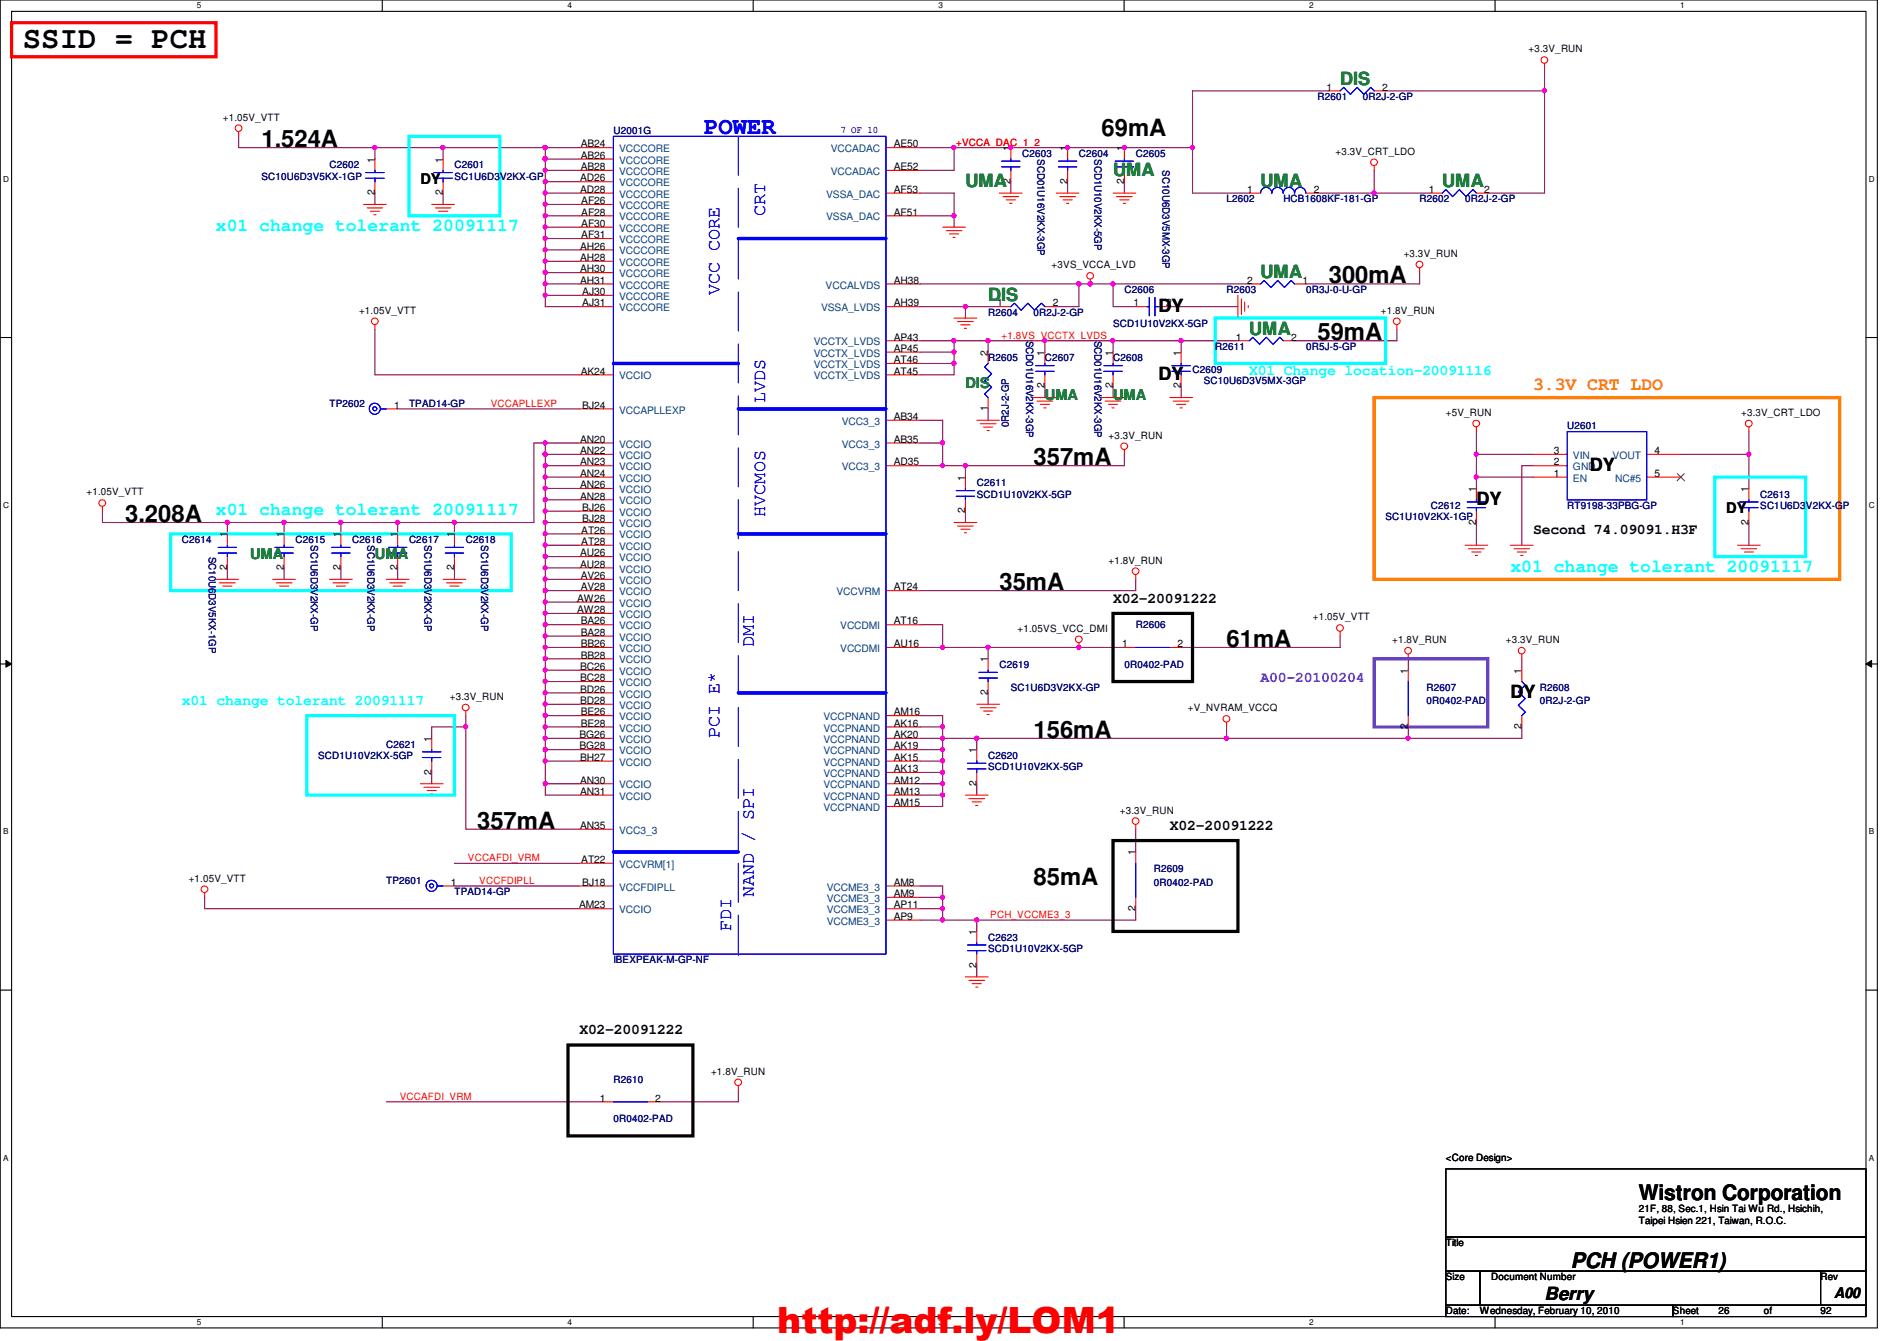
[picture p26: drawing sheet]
<svg xmlns="http://www.w3.org/2000/svg" width="297mm" height="210mm" viewBox="0 0 297 210" stroke-linecap="round" stroke-linejoin="round" font-family="sans-serif">
<defs><g id="words">
<text font-size="5.6" fill="#f00" x="121.7" y="208.7">http://adf.ly/LOM1</text>
<text font-size="4.8" x="3.6" y="7.6">SSID = PCH</text>
<g font-size="3.7">
<text x="40.9" y="23">1.524A</text>
<text x="172.5" y="21.3">69mA</text>
<text x="208.1" y="44.4">300mA</text>
<text x="206.3" y="53.3">59mA</text>
<text x="161.8" y="72.8">357mA</text>
<text x="19.6" y="81.7">3.208A</text>
<text x="156.5" y="92.4">35mA</text>
<text x="192.1" y="101.3">61mA</text>
<text x="161.8" y="115.5">156mA</text>
<text x="74.7" y="129.7">357mA</text>
<text x="161.8" y="138.6">85mA</text>
</g>
<text font-size="3.7" fill="#00f" x="110.3" y="21">POWER</text>
<g font-size="3.3">
<text x="256.6" y="187.9">Wistron Corporation</text>
<text x="246" y="198.5">PCH (POWER1)</text>
</g>
<g font-size="2.8" fill="#008000">
<text x="209.8" y="13.3">DIS</text>
<text x="151.2" y="29.3">UMA</text>
<text x="174.3" y="27.5">UMA</text>
<text x="197.4" y="29.3">UMA</text>
<text x="225.8" y="29.3">UMA</text>
<text x="154.7" y="47.1">DIS</text>
<text x="197.4" y="43.5">UMA</text>
<text x="195.6" y="52.4">UMA</text>
</g>
<g font-size="2.8" fill="#00f">
<text x="119.8" y="33.8" transform="rotate(-90 119.8 33.8)">CRT</text>
<text x="112.7" y="46.2" transform="rotate(-90 112.7 46.2)">VCC CORE</text>
<text x="119.8" y="63.1" transform="rotate(-90 119.8 63.1)">LVDS</text>
<text x="119.8" y="80.9" transform="rotate(-90 119.8 80.9)">HVCMOS</text>
<text x="118" y="101.3" transform="rotate(-90 118 101.3)">DMI</text>
<text x="112.7" y="115.6" transform="rotate(-90 112.7 115.6)">PCI E*</text>
<text x="118" y="140.5" transform="rotate(-90 118 140.5)">NAND / SPI</text>
<text x="114.5" y="145.8" transform="rotate(-90 114.5 145.8)">FDI</text>
</g>
<g font-size="2.8" fill="#0ff">
<text x="33.8" y="36.2">x01 change tolerant 20091117</text>
<text x="33.8" y="80.6">x01 change tolerant 20091117</text>
<text x="236.5" y="89.5">x01 change tolerant 20091117</text>
</g>
<g font-size="2.8">
<text x="181.4" y="48.9">DY</text>
<text x="181.4" y="59.5">DY</text>
<text x="249" y="73.7">DY</text>
<text x="231.2" y="79.1">DY</text>
<text x="236.5" y="109.3">DY</text>
<text x="241.8" y="203.5">Berry</text>
</g>
<text font-size="2.8" fill="#ff8000" x="240.1" y="61">3.3V CRT LDO</text>
<g font-size="2.3">
<text x="65.8" y="28.8">DY</text>
<text x="240.1" y="83.7">Second 74.09091.H3F</text>
<text x="270.3" y="80.3">DY</text>
<text x="174.3" y="94.3">X02-20091222</text>
<text x="183.2" y="129.9">X02-20091222</text>
<text x="90.7" y="161.9">X02-20091222</text>
<text x="287.2" y="203.2">A00</text>
</g>
<g font-size="2.3" fill="#0ff">
<text x="195.6" y="58.8">X01 Change location-20091116</text>
<text x="28.5" y="110.3">x01 change tolerant 20091117</text>
</g>
<g font-size="2.3" fill="#008000">
<text x="151.2" y="60.8">DIS</text>
<text x="163.6" y="62.6">UMA</text>
<text x="174.3" y="62.6">UMA</text>
<text x="39.2" y="87.5">UMA</text>
<text x="58.7" y="87.5">UMA</text>
</g>
<text font-size="2.3" fill="#8000ff" x="197.4" y="106.8">A00-20100204</text>
<g font-size="1.6">
<text x="239.3" y="8.2">+3.3V_RUN</text>
<text x="207.7" y="14.2">1</text>
<text x="216.4" y="14.2">2</text>
<text x="34.9" y="18.9">+1.05V_VTT</text>
<text x="90.9" y="23.1">AB24</text>
<text x="140" y="23.1">AE50</text>
<text x="158.2" y="23.7" transform="rotate(-90 158.2 23.7)">1</text>
<text x="167.1" y="23.7" transform="rotate(-90 167.1 23.7)">1</text>
<text x="176" y="23.7" transform="rotate(-90 176 23.7)">1</text>
<text x="58.7" y="25.4" transform="rotate(-90 58.7 25.4)">1</text>
<text x="69.3" y="25.4" transform="rotate(-90 69.3 25.4)">1</text>
<text x="90.8" y="28.4">AD26</text>
<text x="90.9" y="24.8">AB26</text>
<text x="90.9" y="26.6">AB28</text>
<text x="140" y="26.6">AE52</text>
<text x="158.2" y="28.8" transform="rotate(-90 158.2 28.8)">2</text>
<text x="167.1" y="28.8" transform="rotate(-90 167.1 28.8)">2</text>
<text x="176" y="28.8" transform="rotate(-90 176 28.8)">2</text>
<text x="209.1" y="24.2">+3.3V_CRT_LDO</text>
<text x="58.7" y="30.6" transform="rotate(-90 58.7 30.6)">2</text>
<text x="69.3" y="30.6" transform="rotate(-90 69.3 30.6)">2</text>
<text x="90.8" y="30.2">AD28</text>
<text x="91" y="32">AF26</text>
<text x="91" y="33.7">AF28</text>
<text x="91" y="35.5">AF30</text>
<text x="140" y="30.2">AF53</text>
<text x="140" y="33.7">AF51</text>
<text x="195.3" y="30.2">1</text>
<text x="205.7" y="30.2">2</text>
<text x="223.7" y="30.2">1</text>
<text x="232.4" y="30.2">2</text>
<text x="90.8" y="39.1">AH26</text>
<text x="90.8" y="40.9">AH28</text>
<text x="91" y="37.3">AF31</text>
<text x="164.7" y="42">+3VS_VCCA_LVD</text>
<text x="219.8" y="40.2">+3.3V_RUN</text>
<text x="90.8" y="42.6">AH30</text>
<text x="90.8" y="44.4">AH31</text>
<text x="91.2" y="46.2">AJ30</text>
<text x="91.2" y="48">AJ31</text>
<text x="140" y="44.4">AH38</text>
<text x="140" y="48">AH39</text>
<text x="156.2" y="48">1</text>
<text x="164.8" y="48">2</text>
<text x="177.5" y="48">1</text>
<text x="182.6" y="48">2</text>
<text x="195.3" y="44.4">2</text>
<text x="204" y="44.4">1</text>
<text x="56.2" y="49.1">+1.05V_VTT</text>
<text x="139.9" y="53.3">AP43</text>
<text x="193.5" y="53.3">1</text>
<text x="202.2" y="53.3">2</text>
<text x="216.2" y="49.1">+1.8V_RUN</text>
<text x="90.9" y="58.6">AK24</text>
<text x="139.9" y="55.1">AP45</text>
<text x="139.9" y="58.6">AT45</text>
<text x="139.9" y="56.9">AT46</text>
<text x="154.7" y="55.7" transform="rotate(-90 154.7 55.7)">2</text>
<text x="163.6" y="55.7" transform="rotate(-90 163.6 55.7)">1</text>
<text x="174.2" y="55.7" transform="rotate(-90 174.2 55.7)">1</text>
<text x="184.9" y="55.7" transform="rotate(-90 184.9 55.7)">1</text>
<text x="61.7" y="64">1</text>
<text x="91.2" y="64">BJ24</text>
<text x="140" y="65.7">AB34</text>
<text x="154.7" y="64.3" transform="rotate(-90 154.7 64.3)">1</text>
<text x="163.6" y="60.8" transform="rotate(-90 163.6 60.8)">2</text>
<text x="174.2" y="60.8" transform="rotate(-90 174.2 60.8)">2</text>
<text x="184.9" y="60.8" transform="rotate(-90 184.9 60.8)">2</text>
<text x="226.4" y="65.1">+5V_RUN</text>
<text x="272.6" y="65.1">+3.3V_CRT_LDO</text>
<text x="90.8" y="69.3">AN20</text>
<text x="90.8" y="71.1">AN22</text>
<text x="140" y="69.3">AB35</text>
<text x="173.6" y="68.7">+3.3V_RUN</text>
<text x="243.3" y="71.1">3</text>
<text x="259.1" y="71.1">4</text>
<text x="13.5" y="77.6">+1.05V_VTT</text>
<text x="90.8" y="72.9">AN23</text>
<text x="90.8" y="74.6">AN24</text>
<text x="90.8" y="76.4">AN26</text>
<text x="140" y="72.9">AD35</text>
<text x="151.1" y="75.2" transform="rotate(-90 151.1 75.2)">1</text>
<text x="231.1" y="77" transform="rotate(-90 231.1 77)">1</text>
<text x="243.3" y="74.6">1</text>
<text x="243.3" y="72.9">2</text>
<text x="259.1" y="74.6">5</text>
<text x="273.8" y="77" transform="rotate(-90 273.8 77)">1</text>
<text x="90.8" y="78.2">AN28</text>
<text x="91" y="83.5">AT26</text>
<text x="91.2" y="80">BJ26</text>
<text x="91.2" y="81.7">BJ28</text>
<text x="151.1" y="80.3" transform="rotate(-90 151.1 80.3)">2</text>
<text x="231.1" y="82.1" transform="rotate(-90 231.1 82.1)">2</text>
<text x="273.8" y="82.1" transform="rotate(-90 273.8 82.1)">2</text>
<text x="35.6" y="89.2" transform="rotate(-90 35.6 89.2)">2</text>
<text x="35.6" y="84.1" transform="rotate(-90 35.6 84.1)">1</text>
<text x="44.4" y="89.2" transform="rotate(-90 44.4 89.2)">2</text>
<text x="44.4" y="84.1" transform="rotate(-90 44.4 84.1)">1</text>
<text x="53.3" y="89.2" transform="rotate(-90 53.3 89.2)">2</text>
<text x="53.3" y="84.1" transform="rotate(-90 53.3 84.1)">1</text>
<text x="62.2" y="89.2" transform="rotate(-90 62.2 89.2)">2</text>
<text x="62.2" y="84.1" transform="rotate(-90 62.2 84.1)">1</text>
<text x="71.1" y="89.2" transform="rotate(-90 71.1 89.2)">2</text>
<text x="71.1" y="84.1" transform="rotate(-90 71.1 84.1)">1</text>
<text x="90.8" y="87.1">AU26</text>
<text x="90.8" y="88.9">AU28</text>
<text x="91" y="85.3">AT28</text>
<text x="173.6" y="88.2">+1.8V_RUN</text>
<text x="90.4" y="94.2">AW26</text>
<text x="90.4" y="96">AW28</text>
<text x="90.9" y="90.6">AV26</text>
<text x="90.9" y="92.4">AV28</text>
<text x="140" y="92.4">AT24</text>
<text x="90.9" y="97.7">BA26</text>
<text x="90.9" y="99.5">BA28</text>
<text x="90.9" y="101.3">BB26</text>
<text x="140" y="97.7">AT16</text>
<text x="140" y="101.3">AU16</text>
<text x="159.3" y="98.9">+1.05VS_VCC_DMI</text>
<text x="175.7" y="101.3">1</text>
<text x="184.4" y="101.3">2</text>
<text x="205.6" y="97.1">+1.05V_VTT</text>
<text x="218" y="100.7">+1.8V_RUN</text>
<text x="235.8" y="100.7">+3.3V_RUN</text>
<text x="90.8" y="104.9">BC26</text>
<text x="90.8" y="106.6">BC28</text>
<text x="90.9" y="103.1">BB28</text>
<text x="154.7" y="103.7" transform="rotate(-90 154.7 103.7)">1</text>
<text x="220.5" y="105.5" transform="rotate(-90 220.5 105.5)">1</text>
<text x="238.2" y="105.5" transform="rotate(-90 238.2 105.5)">1</text>
<text x="70.4" y="109.6">+3.3V_RUN</text>
<text x="90.8" y="108.4">BD26</text>
<text x="90.8" y="110.2">BD28</text>
<text x="90.9" y="112">BE26</text>
<text x="90.9" y="113.7">BE28</text>
<text x="139.9" y="113.7">AK16</text>
<text x="139.9" y="112">AM16</text>
<text x="154.7" y="108.8" transform="rotate(-90 154.7 108.8)">2</text>
<text x="186" y="111.3">+V_NVRAM_VCCQ</text>
<text x="67.6" y="116.1" transform="rotate(-90 67.6 116.1)">1</text>
<text x="90.7" y="115.5">BG26</text>
<text x="90.7" y="117.3">BG28</text>
<text x="90.8" y="119.1">BH27</text>
<text x="139.9" y="117.3">AK19</text>
<text x="139.9" y="115.5">AK20</text>
<text x="139.9" y="119.1">AK15</text>
<text x="152.9" y="117.9" transform="rotate(-90 152.9 117.9)">1</text>
<text x="220.5" y="114.1" transform="rotate(-90 220.5 114.1)">2</text>
<text x="238.2" y="114.1" transform="rotate(-90 238.2 114.1)">2</text>
<text x="67.6" y="121.2" transform="rotate(-90 67.6 121.2)">2</text>
<text x="90.8" y="122.6">AN30</text>
<text x="90.8" y="124.4">AN31</text>
<text x="139.9" y="120.9">AK13</text>
<text x="139.9" y="122.6">AM12</text>
<text x="139.9" y="124.4">AM13</text>
<text x="152.9" y="123" transform="rotate(-90 152.9 123)">2</text>
<text x="90.8" y="129.8">AN35</text>
<text x="139.9" y="126.2">AM15</text>
<text x="175.3" y="127.3">+3.3V_RUN</text>
<text x="91" y="135.1">AT22</text>
<text x="177.8" y="133.9" transform="rotate(-90 177.8 133.9)">1</text>
<text x="29.5" y="138">+1.05V_VTT</text>
<text x="70.6" y="138.6">1</text>
<text x="90.7" y="142.2">AM23</text>
<text x="91.2" y="138.6">BJ18</text>
<text x="140" y="138.6">AM8</text>
<text x="140" y="140.4">AM9</text>
<text x="140" y="142.2">AP11</text>
<text x="140" y="144">AP9</text>
<text x="177.8" y="142.6" transform="rotate(-90 177.8 142.6)">2</text>
<text x="152.9" y="146.3" transform="rotate(-90 152.9 146.3)">1</text>
<text x="152.9" y="151.5" transform="rotate(-90 152.9 151.5)">2</text>
<text x="93.9" y="172.4">1</text>
<text x="102.6" y="172.4">2</text>
<text x="111.3" y="168.2">+1.8V_RUN</text>
<text x="226.4" y="181.7">&lt;Core Design&gt;</text>
<text x="256.6" y="189.7">21F, 88, Sec.1, Hsin Tai Wu Rd., Hsichih,</text>
<text x="256.6" y="191.6">Taipei Hsien 221, Taiwan, R.O.C.</text>
<text x="226.4" y="195.1">Title</text>
<text x="226.4" y="200.4">Size</text>
<text x="233.5" y="200.4">Document Number</text>
<text x="285.1" y="200.4">Rev</text>
<text x="226.4" y="205.7">Date:</text>
<text x="231.7" y="205.7">Wednesday, February 10, 2010</text>
<text x="262" y="205.7">Sheet</text>
<text x="269.1" y="205.7">26</text>
<text x="276.2" y="205.7">of</text>
<text x="285.1" y="205.7">92</text>
</g>
<g font-size="1.6" fill="#000080">
<text x="206.3" y="15.7">R2601</text>
<text x="213.4" y="15.7">0R2J-2-GP</text>
<text x="96.1" y="21">U2001G</text>
<text x="40.9" y="28.1">SC10U6D3V5KX-1GP</text>
<text x="51.6" y="26.3">C2602</text>
<text x="71.2" y="26.3">C2601</text>
<text x="71.2" y="28.1">SC1U6D3V2KX-GP</text>
<text x="160.1" y="24.6">C2603</text>
<text x="162.5" y="24.9" transform="rotate(90 162.5 24.9)">SCD01U16V2KX-3GP</text>
<text x="168.9" y="24.6">C2604</text>
<text x="171.4" y="24.9" transform="rotate(90 171.4 24.9)">SCD1U10V2KX-5GP</text>
<text x="177.8" y="24.6">C2605</text>
<text x="182" y="26.7" transform="rotate(90 182 26.7)">SC10U6D3V5MX-3GP</text>
<text x="192.1" y="31.7">L2602</text>
<text x="200.9" y="31.7">HCB1608KF-181-GP</text>
<text x="222.3" y="31.7">R2602</text>
<text x="229.4" y="31.7">0R2J-2-GP</text>
<text x="176.1" y="45.9">C2606</text>
<text x="192.1" y="45.9">R2603</text>
<text x="204.5" y="45.9">0R3J-0-U-GP</text>
<text x="154.7" y="49.4">R2604</text>
<text x="160.7" y="53.3" transform="rotate(90 160.7 53.3)">SCD01U16V2KX-3GP</text>
<text x="161.8" y="49.4">0R2J-2-GP</text>
<text x="171.4" y="53.3" transform="rotate(90 171.4 53.3)">SCD01U16V2KX-3GP</text>
<text x="174.3" y="51.2">SCD1U10V2KX-5GP</text>
<text x="154.7" y="56.6">R2605</text>
<text x="163.6" y="56.6">C2607</text>
<text x="174.3" y="56.6">C2608</text>
<text x="186.7" y="58.3">C2609</text>
<text x="190.3" y="54.8">R2611</text>
<text x="204.5" y="54.8">0R5J-5-GP</text>
<text x="51.6" y="63.7">TP2602</text>
<text x="64" y="63.7">TPAD14-GP</text>
<text x="188.5" y="60.1">SC10U6D3V5MX-3GP</text>
<text x="158" y="66.8" transform="rotate(-90 158 66.8)">0R2J-2-GP</text>
<text x="245.4" y="67.2">U2601</text>
<text x="152.9" y="76.1">C2611</text>
<text x="152.9" y="77.9">SCD1U10V2KX-5GP</text>
<text x="275.6" y="77.9">C2613</text>
<text x="217" y="81.4">SC1U10V2KX-1GP</text>
<text x="224.1" y="79.7">C2612</text>
<text x="245.4" y="79.7">RT9198-33PBG-GP</text>
<text x="275.6" y="79.7">SC1U6D3V2KX-GP</text>
<text x="28.5" y="85">C2614</text>
<text x="32.7" y="87.1" transform="rotate(90 32.7 87.1)">SC10U6D3V5KX-1GP</text>
<text x="46.3" y="85">C2615</text>
<text x="48.7" y="85.3" transform="rotate(90 48.7 85.3)">SC1U6D3V2KX-GP</text>
<text x="55.2" y="85">C2616</text>
<text x="57.6" y="85.3" transform="rotate(90 57.6 85.3)">SC1U6D3V2KX-GP</text>
<text x="64" y="85">C2617</text>
<text x="66.5" y="85.3" transform="rotate(90 66.5 85.3)">SC1U6D3V2KX-GP</text>
<text x="72.9" y="85">C2618</text>
<text x="75.3" y="85.3" transform="rotate(90 75.3 85.3)">SC1U6D3V2KX-GP</text>
<text x="177.8" y="98.3">R2606</text>
<text x="156.5" y="104.6">C2619</text>
<text x="176.1" y="104.6">0R0402-PAD</text>
<text x="158.3" y="108.1">SC1U6D3V2KX-GP</text>
<text x="223.3" y="108.1">R2607</text>
<text x="223.3" y="110.2">0R0402-PAD</text>
<text x="241.1" y="108.1">R2608</text>
<text x="241.1" y="110.2">0R2J-2-GP</text>
<text x="49.8" y="118.8">SCD1U10V2KX-5GP</text>
<text x="60.5" y="117">C2621</text>
<text x="154.7" y="118.8">C2620</text>
<text x="154.7" y="120.6">SCD1U10V2KX-5GP</text>
<text x="180.7" y="136.6">R2609</text>
<text x="60.5" y="138.3">TP2601</text>
<text x="71.2" y="140.1">TPAD14-GP</text>
<text x="180.7" y="138.7">0R0402-PAD</text>
<text x="154.7" y="147.2">C2623</text>
<text x="154.7" y="149">SCD1U10V2KX-5GP</text>
<text x="96.1" y="150.8">IBEXPEAK-M-GP-NF</text>
<text x="96.1" y="169.5">R2610</text>
<text x="96.1" y="175.7">0R0402-PAD</text>
</g>
<g font-size="1.6" fill="#004080">
<text x="96.9" y="23.8">VCCCORE</text>
<text x="130.1" y="23.8">VCCADAC</text>
<text x="96.9" y="25.6">VCCCORE</text>
<text x="96.9" y="27.4">VCCCORE</text>
<text x="96.9" y="29.2">VCCCORE</text>
<text x="130.1" y="27.4">VCCADAC</text>
<text x="96.9" y="30.9">VCCCORE</text>
<text x="96.9" y="32.7">VCCCORE</text>
<text x="96.9" y="34.5">VCCCORE</text>
<text x="129.4" y="30.9">VSSA_DAC</text>
<text x="129.4" y="34.5">VSSA_DAC</text>
<text x="96.9" y="36.3">VCCCORE</text>
<text x="96.9" y="38.1">VCCCORE</text>
<text x="96.9" y="39.8">VCCCORE</text>
<text x="96.9" y="41.6">VCCCORE</text>
<text x="96.9" y="43.4">VCCCORE</text>
<text x="96.9" y="45.2">VCCCORE</text>
<text x="96.9" y="46.9">VCCCORE</text>
<text x="129.3" y="45.2">VCCALVDS</text>
<text x="96.9" y="48.7">VCCCORE</text>
<text x="128.6" y="48.7">VSSA_LVDS</text>
<text x="96.9" y="59.4">VCCIO</text>
<text x="127.4" y="54.1">VCCTX_LVDS</text>
<text x="127.4" y="55.8">VCCTX_LVDS</text>
<text x="127.4" y="59.4">VCCTX_LVDS</text>
<text x="127.4" y="57.6">VCCTX_LVDS</text>
<text x="96.9" y="64.7">VCCAPLLEXP</text>
<text x="96.9" y="70.1">VCCIO</text>
<text x="96.9" y="71.8">VCCIO</text>
<text x="131.8" y="66.5">VCC3_3</text>
<text x="131.8" y="70.1">VCC3_3</text>
<text x="246.3" y="71.8">VIN</text>
<text x="252.5" y="71.8">VOUT</text>
<text x="96.9" y="73.6">VCCIO</text>
<text x="96.9" y="75.4">VCCIO</text>
<text x="96.9" y="77.2">VCCIO</text>
<text x="131.8" y="73.6">VCC3_3</text>
<text x="246.3" y="75.4">EN</text>
<text x="246.3" y="73.6">GND</text>
<text x="252.9" y="75.4">NC#5</text>
<text x="96.9" y="79">VCCIO</text>
<text x="96.9" y="80.7">VCCIO</text>
<text x="96.9" y="82.5">VCCIO</text>
<text x="96.9" y="84.3">VCCIO</text>
<text x="96.9" y="86.1">VCCIO</text>
<text x="96.9" y="87.8">VCCIO</text>
<text x="96.9" y="89.6">VCCIO</text>
<text x="96.9" y="91.4">VCCIO</text>
<text x="96.9" y="93.2">VCCIO</text>
<text x="96.9" y="95">VCCIO</text>
<text x="131" y="93.2">VCCVRM</text>
<text x="96.9" y="96.7">VCCIO</text>
<text x="96.9" y="98.5">VCCIO</text>
<text x="96.9" y="100.3">VCCIO</text>
<text x="131.6" y="98.5">VCCDMI</text>
<text x="96.9" y="102.1">VCCIO</text>
<text x="96.9" y="103.8">VCCIO</text>
<text x="96.9" y="105.6">VCCIO</text>
<text x="96.9" y="107.4">VCCIO</text>
<text x="131.6" y="102.1">VCCDMI</text>
<text x="96.9" y="109.2">VCCIO</text>
<text x="96.9" y="111">VCCIO</text>
<text x="96.9" y="112.7">VCCIO</text>
<text x="128.9" y="112.7">VCCPNAND</text>
<text x="96.9" y="114.5">VCCIO</text>
<text x="96.9" y="116.3">VCCIO</text>
<text x="96.9" y="118.1">VCCIO</text>
<text x="96.9" y="119.8">VCCIO</text>
<text x="128.9" y="118.1">VCCPNAND</text>
<text x="128.9" y="116.3">VCCPNAND</text>
<text x="128.9" y="119.8">VCCPNAND</text>
<text x="128.9" y="114.5">VCCPNAND</text>
<text x="96.9" y="123.4">VCCIO</text>
<text x="96.9" y="125.2">VCCIO</text>
<text x="128.9" y="121.6">VCCPNAND</text>
<text x="128.9" y="123.4">VCCPNAND</text>
<text x="128.9" y="125.2">VCCPNAND</text>
<text x="96.9" y="130.5">VCC3_3</text>
<text x="128.9" y="127">VCCPNAND</text>
<text x="96.9" y="135.8">VCCVRM[1]</text>
<text x="96.9" y="139.4">VCCFDIPLL</text>
<text x="96.9" y="143">VCCIO</text>
<text x="129.5" y="139.4">VCCME3_3</text>
<text x="129.5" y="141.2">VCCME3_3</text>
<text x="129.5" y="143">VCCME3_3</text>
<text x="129.5" y="144.7">VCCME3_3</text>
</g>
<text font-size="1.6" fill="#00f" x="131.6" y="20.8">7 OF 10</text>
<g font-size="1.6" fill="#f00">
<text x="149.7" y="22.8">+VCCA_DAC_1_2</text>
<text x="156.8" y="53">+1.8VS_VCCTX_LVDS</text>
<text x="76.8" y="63.7">VCCAPLLEXP</text>
<text x="73.3" y="134.8">VCCAFDI_VRM</text>
<text x="75.1" y="138.3">VCCFDIPLL</text>
<text x="155.1" y="143.7">PCH_VCCME3_3</text>
<text x="62.6" y="172.1">VCCAFDI_VRM</text>
</g>
<g font-size="1.3">
<text x="30.8" y="1.3">5</text>
<text x="88.9" y="1.3">4</text>
<text x="146.9" y="1.3">3</text>
<text x="205" y="1.3">2</text>
<text x="263.1" y="1.3">1</text>
<text x=".5" y="28.4">D</text>
<text x="292.6" y="28.4">D</text>
<text x=".5" y="79.5">C</text>
<text x="292.6" y="79.5">C</text>
<text x=".5" y="130.6">B</text>
<text x="292.6" y="130.6">B</text>
<text x=".5" y="181.7">A</text>
<text x="292.6" y="181.7">A</text>
<text x="30.8" y="207.4">5</text>
<text x="88.9" y="207.4">4</text>
<text x="146.9" y="207.4">3</text>
<text x="205" y="207.4">2</text>
<text x="263.1" y="207.4">1</text>
</g>
</g></defs>
<path d="M0 0h294v207.9h-294zM1.8 1.8h290.4v204.3h-290.4z" fill="none" stroke="#000" stroke-width=".17"/>
<g fill="#fff">
<path d="M30.8 .2h.7v1.4h-.7z"/>
<path d="M30.8 206.2h.7v1.4h-.7z"/>
</g>
<path d="M59.9 0v1.8M59.9 206.1v1.8" fill="none" stroke="#000" stroke-width=".17"/>
<g fill="#fff">
<path d="M88.9 .2h.6v1.4h-.6z"/>
<path d="M88.9 206.2h.6v1.4h-.6z"/>
</g>
<path d="M117.9 0v1.8M117.9 206.1v1.8" fill="none" stroke="#000" stroke-width=".17"/>
<g fill="#fff">
<path d="M146.9 .2h.7v1.4h-.7z"/>
<path d="M146.9 206.2h.7v1.4h-.7z"/>
</g>
<path d="M176 0v1.8M176 206.1v1.8" fill="none" stroke="#000" stroke-width=".17"/>
<g fill="#fff">
<path d="M205 .2h.7v1.4h-.7z"/>
<path d="M205 206.2h.7v1.4h-.7z"/>
</g>
<path d="M234.1 0v1.8M234.1 206.1v1.8" fill="none" stroke="#000" stroke-width=".17"/>
<g fill="#fff">
<path d="M263.1 .2h.7v1.4h-.7z"/>
<path d="M263.1 206.2h.7v1.4h-.7z"/>
<path d="M.5 27.3h.9v1.4h-.9z"/>
<path d="M292.6 27.3h.9v1.4h-.9z"/>
<path d="M.5 78.4h.9v1.4h-.9z"/>
<path d="M292.6 78.4h.9v1.4h-.9z"/>
</g>
<path d="M0 52.8h1.8M292.2 52.8h1.8" fill="none" stroke="#000" stroke-width=".17"/>
<g fill="#fff">
<path d="M.5 129.5h.8v1.4h-.8z"/>
<path d="M292.6 129.5h.9v1.4h-.9z"/>
</g>
<path d="M0 103.9h1.8M292.2 103.9h1.8" fill="none" stroke="#000" stroke-width=".17"/>
<path d="M.9 103.4l.9 .5-.9 .5zM292.2 103.9l.9-.5v1z" fill="#000"/>
<path d="M.9 103.4l.9 .5-.9 .5zM292.2 103.9l.9-.5v1z" fill="none" stroke="#000" stroke-width=".16"/>
<g fill="#fff">
<path d="M.5 180.5h.8v1.4h-.8z"/>
<path d="M292.6 180.5h.9v1.4h-.9z"/>
</g>
<path d="M0 155h1.8M292.2 155h1.8" fill="none" stroke="#000" stroke-width=".17"/>
<path d="M85.4 23.1h5.3" fill="none" stroke="#800040" stroke-width=".17"/>
<circle cx="85.4" cy="23.1" r=".32" fill="#f0f"/>
<circle cx="85.4" cy="23.1" r=".32" fill="none" stroke="#f0f" stroke-width=".17"/>
<path d="M69.4 23.1v1.8M69.4 30.2v1.8M85.4 23.1v1.8" fill="none" stroke="#800040" stroke-width=".17"/>
<circle cx="85.4" cy="24.9" r=".32" fill="#f0f"/>
<circle cx="85.4" cy="24.9" r=".32" fill="none" stroke="#f0f" stroke-width=".17"/>
<path d="M85.4 48h5.3M85.4 46.2h5.3" fill="none" stroke="#800040" stroke-width=".17"/>
<circle cx="85.4" cy="46.2" r=".32" fill="#f0f"/>
<circle cx="85.4" cy="46.2" r=".32" fill="none" stroke="#f0f" stroke-width=".17"/>
<path d="M85.4 46.2v1.8M90.7 42.7h-5.3v1.7h5.3" fill="none" stroke="#800040" stroke-width=".17"/>
<circle cx="85.4" cy="42.6" r=".32" fill="#f0f"/>
<circle cx="85.4" cy="42.6" r=".32" fill="none" stroke="#f0f" stroke-width=".17"/>
<path d="M90.7 40.9h-5.3v1.8" fill="none" stroke="#800040" stroke-width=".17"/>
<circle cx="85.4" cy="40.9" r=".32" fill="#f0f"/>
<circle cx="85.4" cy="40.9" r=".32" fill="none" stroke="#f0f" stroke-width=".17"/>
<path d="M90.7 39.1h-5.3v1.8" fill="none" stroke="#800040" stroke-width=".17"/>
<circle cx="85.4" cy="39.1" r=".32" fill="#f0f"/>
<circle cx="85.4" cy="39.1" r=".32" fill="none" stroke="#f0f" stroke-width=".17"/>
<path d="M90.7 37.3h-5.3v1.8" fill="none" stroke="#800040" stroke-width=".17"/>
<circle cx="85.4" cy="37.3" r=".32" fill="#f0f"/>
<circle cx="85.4" cy="37.3" r=".32" fill="none" stroke="#f0f" stroke-width=".17"/>
<path d="M90.7 35.6h-5.3v1.7" fill="none" stroke="#800040" stroke-width=".17"/>
<circle cx="85.4" cy="35.5" r=".32" fill="#f0f"/>
<circle cx="85.4" cy="35.5" r=".32" fill="none" stroke="#f0f" stroke-width=".17"/>
<path d="M90.7 33.8h-5.3v1.8" fill="none" stroke="#800040" stroke-width=".17"/>
<circle cx="85.4" cy="33.8" r=".32" fill="#f0f"/>
<circle cx="85.4" cy="33.8" r=".32" fill="none" stroke="#f0f" stroke-width=".17"/>
<path d="M90.7 32h-5.3v1.8" fill="none" stroke="#800040" stroke-width=".17"/>
<circle cx="85.4" cy="32" r=".32" fill="#f0f"/>
<circle cx="85.4" cy="32" r=".32" fill="none" stroke="#f0f" stroke-width=".17"/>
<path d="M90.7 30.2h-5.3v1.8" fill="none" stroke="#800040" stroke-width=".17"/>
<circle cx="85.4" cy="30.2" r=".32" fill="#f0f"/>
<circle cx="85.4" cy="30.2" r=".32" fill="none" stroke="#f0f" stroke-width=".17"/>
<path d="M90.7 28.4h-5.3v1.8" fill="none" stroke="#800040" stroke-width=".17"/>
<circle cx="85.4" cy="28.4" r=".32" fill="#f0f"/>
<circle cx="85.4" cy="28.4" r=".32" fill="none" stroke="#f0f" stroke-width=".17"/>
<path d="M90.7 26.7h-5.3v1.7" fill="none" stroke="#800040" stroke-width=".17"/>
<circle cx="85.4" cy="26.6" r=".32" fill="#f0f"/>
<circle cx="85.4" cy="26.6" r=".32" fill="none" stroke="#f0f" stroke-width=".17"/>
<path d="M85.4 24.9h5.3" fill="none" stroke="#800040" stroke-width=".17"/>
<circle cx="85.4" cy="24.9" r=".32" fill="#f0f"/>
<circle cx="85.4" cy="24.9" r=".32" fill="none" stroke="#f0f" stroke-width=".17"/>
<path d="M85.4 24.9v1.8" fill="none" stroke="#800040" stroke-width=".17"/>
<circle cx="85.4" cy="24.9" r=".32" fill="#f0f"/>
<circle cx="85.4" cy="24.9" r=".32" fill="none" stroke="#f0f" stroke-width=".17"/>
<path d="M69.4 23.1h16" fill="none" stroke="#800040" stroke-width=".17"/>
<circle cx="85.4" cy="23.1" r=".32" fill="#f0f"/>
<circle cx="85.4" cy="23.1" r=".32" fill="none" stroke="#f0f" stroke-width=".17"/>
<circle cx="69.4" cy="23.1" r=".32" fill="#f0f"/>
<circle cx="69.4" cy="23.1" r=".32" fill="none" stroke="#f0f" stroke-width=".17"/>
<path d="M62.3 64h28.4M90.7 69.3h-5.3v1.8" fill="none" stroke="#800040" stroke-width=".17"/>
<circle cx="85.4" cy="71.1" r=".32" fill="#f0f"/>
<circle cx="85.4" cy="71.1" r=".32" fill="none" stroke="#f0f" stroke-width=".17"/>
<circle cx="85.4" cy="69.3" r=".32" fill="#f0f"/>
<circle cx="85.4" cy="69.3" r=".32" fill="none" stroke="#f0f" stroke-width=".17"/>
<path d="M85.4 69.3h-1.8v12.5h-12.4M85.4 124.5h5.3" fill="none" stroke="#800040" stroke-width=".17"/>
<circle cx="71.1" cy="81.8" r=".32" fill="#f0f"/>
<circle cx="71.1" cy="81.8" r=".32" fill="none" stroke="#f0f" stroke-width=".17"/>
<path d="M16 81.8h19.6M35.6 81.8v1.8M35.6 81.8h8.9v1.8M44.5 88.9v1.8" fill="none" stroke="#800040" stroke-width=".17"/>
<circle cx="35.6" cy="81.8" r=".32" fill="#f0f"/>
<circle cx="35.6" cy="81.8" r=".32" fill="none" stroke="#f0f" stroke-width=".17"/>
<path d="M44.5 81.8h8.9v1.8M53.4 88.9v1.8M62.3 88.9v1.8" fill="none" stroke="#800040" stroke-width=".17"/>
<circle cx="44.5" cy="81.8" r=".32" fill="#f0f"/>
<circle cx="44.5" cy="81.8" r=".32" fill="none" stroke="#f0f" stroke-width=".17"/>
<path d="M53.4 81.8h8.9v1.8" fill="none" stroke="#800040" stroke-width=".17"/>
<circle cx="53.4" cy="81.8" r=".32" fill="#f0f"/>
<circle cx="53.4" cy="81.8" r=".32" fill="none" stroke="#f0f" stroke-width=".17"/>
<path d="M62.3 81.8h8.9v1.8" fill="none" stroke="#800040" stroke-width=".17"/>
<circle cx="62.2" cy="81.8" r=".32" fill="#f0f"/>
<circle cx="62.2" cy="81.8" r=".32" fill="none" stroke="#f0f" stroke-width=".17"/>
<path d="M90.7 71.1h-5.3v1.8" fill="none" stroke="#800040" stroke-width=".17"/>
<circle cx="85.4" cy="71.1" r=".32" fill="#f0f"/>
<circle cx="85.4" cy="71.1" r=".32" fill="none" stroke="#f0f" stroke-width=".17"/>
<path d="M90.7 72.9h-5.3v1.8" fill="none" stroke="#800040" stroke-width=".17"/>
<circle cx="85.4" cy="72.9" r=".32" fill="#f0f"/>
<circle cx="85.4" cy="72.9" r=".32" fill="none" stroke="#f0f" stroke-width=".17"/>
<path d="M90.7 74.7h-5.3v1.8" fill="none" stroke="#800040" stroke-width=".17"/>
<circle cx="85.4" cy="74.6" r=".32" fill="#f0f"/>
<circle cx="85.4" cy="74.6" r=".32" fill="none" stroke="#f0f" stroke-width=".17"/>
<path d="M90.7 76.5h-5.3v1.7" fill="none" stroke="#800040" stroke-width=".17"/>
<circle cx="85.4" cy="76.4" r=".32" fill="#f0f"/>
<circle cx="85.4" cy="76.4" r=".32" fill="none" stroke="#f0f" stroke-width=".17"/>
<path d="M90.7 78.2h-5.3v1.8" fill="none" stroke="#800040" stroke-width=".17"/>
<circle cx="85.4" cy="78.2" r=".32" fill="#f0f"/>
<circle cx="85.4" cy="78.2" r=".32" fill="none" stroke="#f0f" stroke-width=".17"/>
<path d="M90.7 80h-5.3v1.8" fill="none" stroke="#800040" stroke-width=".17"/>
<circle cx="85.4" cy="80" r=".32" fill="#f0f"/>
<circle cx="85.4" cy="80" r=".32" fill="none" stroke="#f0f" stroke-width=".17"/>
<path d="M90.7 81.8h-5.3v1.8" fill="none" stroke="#800040" stroke-width=".17"/>
<circle cx="85.4" cy="81.8" r=".32" fill="#f0f"/>
<circle cx="85.4" cy="81.8" r=".32" fill="none" stroke="#f0f" stroke-width=".17"/>
<path d="M90.7 83.6h-5.3v1.7" fill="none" stroke="#800040" stroke-width=".17"/>
<circle cx="85.4" cy="83.5" r=".32" fill="#f0f"/>
<circle cx="85.4" cy="83.5" r=".32" fill="none" stroke="#f0f" stroke-width=".17"/>
<path d="M90.7 85.3h-5.3v1.8" fill="none" stroke="#800040" stroke-width=".17"/>
<circle cx="85.4" cy="85.3" r=".32" fill="#f0f"/>
<circle cx="85.4" cy="85.3" r=".32" fill="none" stroke="#f0f" stroke-width=".17"/>
<path d="M90.7 87.1h-5.3v1.8" fill="none" stroke="#800040" stroke-width=".17"/>
<circle cx="85.4" cy="87.1" r=".32" fill="#f0f"/>
<circle cx="85.4" cy="87.1" r=".32" fill="none" stroke="#f0f" stroke-width=".17"/>
<path d="M90.7 88.9h-5.3v1.8" fill="none" stroke="#800040" stroke-width=".17"/>
<circle cx="85.4" cy="88.9" r=".32" fill="#f0f"/>
<circle cx="85.4" cy="88.9" r=".32" fill="none" stroke="#f0f" stroke-width=".17"/>
<path d="M90.7 90.7h-5.3v1.8" fill="none" stroke="#800040" stroke-width=".17"/>
<circle cx="85.4" cy="90.7" r=".32" fill="#f0f"/>
<circle cx="85.4" cy="90.7" r=".32" fill="none" stroke="#f0f" stroke-width=".17"/>
<path d="M90.7 92.5h-5.3v1.7" fill="none" stroke="#800040" stroke-width=".17"/>
<circle cx="85.4" cy="92.4" r=".32" fill="#f0f"/>
<circle cx="85.4" cy="92.4" r=".32" fill="none" stroke="#f0f" stroke-width=".17"/>
<path d="M90.7 94.2h-5.3v1.8" fill="none" stroke="#800040" stroke-width=".17"/>
<circle cx="85.4" cy="94.2" r=".32" fill="#f0f"/>
<circle cx="85.4" cy="94.2" r=".32" fill="none" stroke="#f0f" stroke-width=".17"/>
<path d="M90.7 96h-5.3v1.8" fill="none" stroke="#800040" stroke-width=".17"/>
<circle cx="85.4" cy="96" r=".32" fill="#f0f"/>
<circle cx="85.4" cy="96" r=".32" fill="none" stroke="#f0f" stroke-width=".17"/>
<path d="M90.7 97.8h-5.3v1.8" fill="none" stroke="#800040" stroke-width=".17"/>
<circle cx="85.4" cy="97.8" r=".32" fill="#f0f"/>
<circle cx="85.4" cy="97.8" r=".32" fill="none" stroke="#f0f" stroke-width=".17"/>
<path d="M90.7 99.6h-5.3v1.7" fill="none" stroke="#800040" stroke-width=".17"/>
<circle cx="85.4" cy="99.5" r=".32" fill="#f0f"/>
<circle cx="85.4" cy="99.5" r=".32" fill="none" stroke="#f0f" stroke-width=".17"/>
<path d="M90.7 101.3h-5.3v1.8" fill="none" stroke="#800040" stroke-width=".17"/>
<circle cx="85.4" cy="101.3" r=".32" fill="#f0f"/>
<circle cx="85.4" cy="101.3" r=".32" fill="none" stroke="#f0f" stroke-width=".17"/>
<path d="M90.7 103.1h-5.3v1.8" fill="none" stroke="#800040" stroke-width=".17"/>
<circle cx="85.4" cy="103.1" r=".32" fill="#f0f"/>
<circle cx="85.4" cy="103.1" r=".32" fill="none" stroke="#f0f" stroke-width=".17"/>
<path d="M90.7 104.9h-5.3v1.8" fill="none" stroke="#800040" stroke-width=".17"/>
<circle cx="85.4" cy="104.9" r=".32" fill="#f0f"/>
<circle cx="85.4" cy="104.9" r=".32" fill="none" stroke="#f0f" stroke-width=".17"/>
<path d="M90.7 106.7h-5.3v1.8" fill="none" stroke="#800040" stroke-width=".17"/>
<circle cx="85.4" cy="106.7" r=".32" fill="#f0f"/>
<circle cx="85.4" cy="106.7" r=".32" fill="none" stroke="#f0f" stroke-width=".17"/>
<path d="M90.7 108.5h-5.3v1.7" fill="none" stroke="#800040" stroke-width=".17"/>
<circle cx="85.4" cy="108.4" r=".32" fill="#f0f"/>
<circle cx="85.4" cy="108.4" r=".32" fill="none" stroke="#f0f" stroke-width=".17"/>
<path d="M90.7 110.2h-5.3v1.8" fill="none" stroke="#800040" stroke-width=".17"/>
<circle cx="85.4" cy="110.2" r=".32" fill="#f0f"/>
<circle cx="85.4" cy="110.2" r=".32" fill="none" stroke="#f0f" stroke-width=".17"/>
<path d="M90.7 112h-5.3v1.8" fill="none" stroke="#800040" stroke-width=".17"/>
<circle cx="85.4" cy="112" r=".32" fill="#f0f"/>
<circle cx="85.4" cy="112" r=".32" fill="none" stroke="#f0f" stroke-width=".17"/>
<path d="M90.7 113.8h-5.3v1.8" fill="none" stroke="#800040" stroke-width=".17"/>
<circle cx="85.4" cy="113.8" r=".32" fill="#f0f"/>
<circle cx="85.4" cy="113.8" r=".32" fill="none" stroke="#f0f" stroke-width=".17"/>
<path d="M90.7 115.6h-5.3v1.7" fill="none" stroke="#800040" stroke-width=".17"/>
<circle cx="85.4" cy="115.5" r=".32" fill="#f0f"/>
<circle cx="85.4" cy="115.5" r=".32" fill="none" stroke="#f0f" stroke-width=".17"/>
<path d="M90.7 117.3h-5.3v1.8" fill="none" stroke="#800040" stroke-width=".17"/>
<circle cx="85.4" cy="117.3" r=".32" fill="#f0f"/>
<circle cx="85.4" cy="117.3" r=".32" fill="none" stroke="#f0f" stroke-width=".17"/>
<path d="M85.4 119.1h5.3M85.4 122.7v1.8" fill="none" stroke="#800040" stroke-width=".17"/>
<circle cx="85.4" cy="122.7" r=".32" fill="#f0f"/>
<circle cx="85.4" cy="122.7" r=".32" fill="none" stroke="#f0f" stroke-width=".17"/>
<path d="M72.9 113.8v16h17.8M85.4 122.7h5.3" fill="none" stroke="#800040" stroke-width=".17"/>
<circle cx="72.9" cy="113.8" r=".32" fill="#f0f"/>
<circle cx="72.9" cy="113.8" r=".32" fill="none" stroke="#f0f" stroke-width=".17"/>
<path d="M85.4 119.1v3.6" fill="none" stroke="#800040" stroke-width=".17"/>
<circle cx="85.4" cy="119.1" r=".32" fill="#f0f"/>
<circle cx="85.4" cy="119.1" r=".32" fill="none" stroke="#f0f" stroke-width=".17"/>
<path d="M85.4 44.4v1.8" fill="none" stroke="#800040" stroke-width=".17"/>
<circle cx="85.4" cy="44.4" r=".32" fill="#f0f"/>
<circle cx="85.4" cy="44.4" r=".32" fill="none" stroke="#f0f" stroke-width=".17"/>
<path d="M58.7 23.1h10.7M58.7 58.7h32M71.2 138.7h19.5M71.2 135.1h19.5M60.5 172.5h33.8M115.6 170.7v1.8h-12.4" fill="none" stroke="#800040" stroke-width=".17"/>
<circle cx="58.7" cy="23.1" r=".32" fill="#f0f"/>
<circle cx="58.7" cy="23.1" r=".32" fill="none" stroke="#f0f" stroke-width=".17"/>
<path d="M144.1 30.2h5.3M144.1 33.8h5.3v1.8" fill="none" stroke="#800040" stroke-width=".17"/>
<circle cx="149.4" cy="33.8" r=".32" fill="#f0f"/>
<circle cx="149.4" cy="33.8" r=".32" fill="none" stroke="#f0f" stroke-width=".17"/>
<path d="M149.4 23.1h8.9" fill="none" stroke="#800040" stroke-width=".17"/>
<circle cx="149.4" cy="23.1" r=".32" fill="#f0f"/>
<circle cx="149.4" cy="23.1" r=".32" fill="none" stroke="#f0f" stroke-width=".17"/>
<path d="M149.4 23.1v3.6h-5.3M144.1 48h7.1" fill="none" stroke="#800040" stroke-width=".17"/>
<circle cx="151.1" cy="48" r=".32" fill="#f0f"/>
<circle cx="151.1" cy="48" r=".32" fill="none" stroke="#f0f" stroke-width=".17"/>
<path d="M144.1 53.3h5.3v1.8M144.1 58.7h5.3M144.1 55.1h5.3M149.4 55.1v1.8h-5.3" fill="none" stroke="#800040" stroke-width=".17"/>
<circle cx="149.4" cy="55.1" r=".32" fill="#f0f"/>
<circle cx="149.4" cy="55.1" r=".32" fill="none" stroke="#f0f" stroke-width=".17"/>
<path d="M144.1 65.8h3.5M147.6 69.3v3.6h-3.5M176.1 72.9h-24.9v1.8M144.1 97.8h3.5v3.5M144.1 92.5h33.7M151.2 80v1.8M209.8 99.6v1.7h-24.8M144.1 101.3h3.5M147.6 101.3h7.1" fill="none" stroke="#800040" stroke-width=".17"/>
<circle cx="147.6" cy="101.3" r=".32" fill="#f0f"/>
<circle cx="147.6" cy="101.3" r=".32" fill="none" stroke="#f0f" stroke-width=".17"/>
<path d="M147.6 112v1.8" fill="none" stroke="#800040" stroke-width=".17"/>
<circle cx="147.6" cy="113.8" r=".32" fill="#f0f"/>
<circle cx="147.6" cy="113.8" r=".32" fill="none" stroke="#f0f" stroke-width=".17"/>
<path d="M152.9 115.6v1.7M144.1 124.5h3.5v1.7h-3.5M144.1 122.7h3.5M144.1 120.9h3.5M152.9 122.7v1.8" fill="none" stroke="#800040" stroke-width=".17"/>
<circle cx="147.6" cy="124.4" r=".32" fill="#f0f"/>
<circle cx="147.6" cy="124.4" r=".32" fill="none" stroke="#f0f" stroke-width=".17"/>
<path d="M144.1 119.1h3.5v1.8" fill="none" stroke="#800040" stroke-width=".17"/>
<circle cx="147.6" cy="119.1" r=".32" fill="#f0f"/>
<circle cx="147.6" cy="119.1" r=".32" fill="none" stroke="#f0f" stroke-width=".17"/>
<path d="M144.1 117.3h3.5M144.1 115.6h3.5" fill="none" stroke="#800040" stroke-width=".17"/>
<circle cx="147.6" cy="115.5" r=".32" fill="#f0f"/>
<circle cx="147.6" cy="115.5" r=".32" fill="none" stroke="#f0f" stroke-width=".17"/>
<path d="M144.1 113.8h3.5M147.6 115.6v1.7M144.1 138.7h3.5M144.1 144h3.5M152.9 144h24.9" fill="none" stroke="#800040" stroke-width=".17"/>
<circle cx="152.9" cy="144" r=".32" fill="#f0f"/>
<circle cx="152.9" cy="144" r=".32" fill="none" stroke="#f0f" stroke-width=".17"/>
<path d="M144.1 140.5h3.5M144.1 142.2h3.5" fill="none" stroke="#800040" stroke-width=".17"/>
<circle cx="147.6" cy="142.2" r=".32" fill="#f0f"/>
<circle cx="147.6" cy="142.2" r=".32" fill="none" stroke="#f0f" stroke-width=".17"/>
<path d="M154.7 108.5v1.7M154.7 101.3v1.8M168.9 101.3h7.2M147.6 142.2v1.8M152.9 151.1v1.8M152.9 144v1.8" fill="none" stroke="#800040" stroke-width=".17"/>
<circle cx="168.9" cy="101.3" r=".32" fill="#f0f"/>
<circle cx="168.9" cy="101.3" r=".32" fill="none" stroke="#f0f" stroke-width=".17"/>
<path d="M37.4 21.3v1.8h21.3v1.8M58.7 30.2v1.8M58.7 51.6v7.1M176.1 71.1v1.8M16 80v1.8M177.8 90.7v1.8M72.9 112v1.8h-5.3v1.8M192.1 113.8v1.8h28.4M67.6 120.9v1.8M32 140.5v1.7h58.7M177.8 142.2v1.8" fill="none" stroke="#800040" stroke-width=".17"/>
<circle cx="192" cy="115.5" r=".32" fill="#f0f"/>
<circle cx="192" cy="115.5" r=".32" fill="none" stroke="#f0f" stroke-width=".17"/>
<path d="M241.8 10.7v3.5M158.3 28.4v1.8M167.2 28.4v1.8M167.2 23.1h8.9M220.5 113.8v1.8" fill="none" stroke="#800040" stroke-width=".17"/>
<circle cx="167.1" cy="23.1" r=".32" fill="#f0f"/>
<circle cx="167.1" cy="23.1" r=".32" fill="none" stroke="#f0f" stroke-width=".17"/>
<path d="M158.3 23.1h8.9" fill="none" stroke="#800040" stroke-width=".17"/>
<circle cx="158.3" cy="23.1" r=".32" fill="#f0f"/>
<circle cx="158.3" cy="23.1" r=".32" fill="none" stroke="#f0f" stroke-width=".17"/>
<path d="M186.7 14.2h21.4M217 14.2h24.8M176.1 28.4v1.8" fill="none" stroke="#800040" stroke-width=".17"/>
<circle cx="241.8" cy="14.2" r=".32" fill="#f0f"/>
<circle cx="241.8" cy="14.2" r=".32" fill="none" stroke="#f0f" stroke-width=".17"/>
<path d="M215.2 30.2h8.9M220.5 103.1v1.8" fill="none" stroke="#800040" stroke-width=".17"/>
<circle cx="215.2" cy="30.2" r=".32" fill="#f0f"/>
<circle cx="215.2" cy="30.2" r=".32" fill="none" stroke="#f0f" stroke-width=".17"/>
<path d="M186.7 23.1v7.1h8.9M215.2 26.7v3.5h-8.9" fill="none" stroke="#800040" stroke-width=".17"/>
<circle cx="186.7" cy="23.1" r=".32" fill="#f0f"/>
<circle cx="186.7" cy="23.1" r=".32" fill="none" stroke="#f0f" stroke-width=".17"/>
<path d="M176.1 23.1h10.6" fill="none" stroke="#800040" stroke-width=".17"/>
<circle cx="176" cy="23.1" r=".32" fill="#f0f"/>
<circle cx="176" cy="23.1" r=".32" fill="none" stroke="#f0f" stroke-width=".17"/>
<path d="M186.7 14.2v8.9M241.8 14.2v16h-8.8M149.4 56.9v1.8" fill="none" stroke="#800040" stroke-width=".17"/>
<circle cx="149.4" cy="56.9" r=".32" fill="#f0f"/>
<circle cx="149.4" cy="56.9" r=".32" fill="none" stroke="#f0f" stroke-width=".17"/>
<path d="M147.6 117.3v1.8" fill="none" stroke="#800040" stroke-width=".17"/>
<circle cx="147.6" cy="117.3" r=".32" fill="#f0f"/>
<circle cx="147.6" cy="117.3" r=".32" fill="none" stroke="#f0f" stroke-width=".17"/>
<path d="M144.1 112h3.5M147.6 140.5v1.7" fill="none" stroke="#800040" stroke-width=".17"/>
<circle cx="147.6" cy="140.4" r=".32" fill="#f0f"/>
<circle cx="147.6" cy="140.4" r=".32" fill="none" stroke="#f0f" stroke-width=".17"/>
<path d="M147.6 65.8v3.5h-3.5" fill="none" stroke="#800040" stroke-width=".17"/>
<circle cx="147.6" cy="69.3" r=".32" fill="#f0f"/>
<circle cx="147.6" cy="69.3" r=".32" fill="none" stroke="#f0f" stroke-width=".17"/>
<path d="M147.6 144h5.3" fill="none" stroke="#800040" stroke-width=".17"/>
<circle cx="147.6" cy="144" r=".32" fill="#f0f"/>
<circle cx="147.6" cy="144" r=".32" fill="none" stroke="#f0f" stroke-width=".17"/>
<path d="M147.6 113.8v1.8M147.6 120.9v1.8" fill="none" stroke="#800040" stroke-width=".17"/>
<circle cx="147.6" cy="120.9" r=".32" fill="#f0f"/>
<circle cx="147.6" cy="120.9" r=".32" fill="none" stroke="#f0f" stroke-width=".17"/>
<path d="M147.6 122.7v1.8" fill="none" stroke="#800040" stroke-width=".17"/>
<circle cx="147.6" cy="122.7" r=".32" fill="#f0f"/>
<circle cx="147.6" cy="122.7" r=".32" fill="none" stroke="#f0f" stroke-width=".17"/>
<path d="M144.1 23.1h5.3M149.4 30.2v3.6M154.7 101.3h14.2M147.6 138.7v1.8" fill="none" stroke="#800040" stroke-width=".17"/>
<circle cx="154.7" cy="101.3" r=".32" fill="#f0f"/>
<circle cx="154.7" cy="101.3" r=".32" fill="none" stroke="#f0f" stroke-width=".17"/>
<path d="M144.1 44.4h24.8M174.3 44.5v3.5h3.5M183.2 48h10.6M222.3 42.7v1.7h-17.8" fill="none" stroke="#800040" stroke-width=".17"/>
<circle cx="168.9" cy="44.4" r=".32" fill="#f0f"/>
<circle cx="168.9" cy="44.4" r=".32" fill="none" stroke="#f0f" stroke-width=".17"/>
<path d="M174.3 44.4h21.3" fill="none" stroke="#800040" stroke-width=".17"/>
<circle cx="174.3" cy="44.4" r=".32" fill="#f0f"/>
<circle cx="174.3" cy="44.4" r=".32" fill="none" stroke="#f0f" stroke-width=".17"/>
<path d="M168.9 44.5v3.5M170.7 44.4h3.6" fill="none" stroke="#800040" stroke-width=".17"/>
<circle cx="170.7" cy="44.4" r=".32" fill="#f0f"/>
<circle cx="170.7" cy="44.4" r=".32" fill="none" stroke="#f0f" stroke-width=".17"/>
<path d="M156.5 48h-5.3v1.8M165.4 48h3.5M147.6 72.9h3.6" fill="none" stroke="#800040" stroke-width=".17"/>
<circle cx="151.1" cy="72.9" r=".32" fill="#f0f"/>
<circle cx="151.1" cy="72.9" r=".32" fill="none" stroke="#f0f" stroke-width=".17"/>
<circle cx="147.6" cy="72.9" r=".32" fill="#f0f"/>
<circle cx="147.6" cy="72.9" r=".32" fill="none" stroke="#f0f" stroke-width=".17"/>
<path d="M154.7 53.3h19.6M185 53.3h8.8" fill="none" stroke="#800040" stroke-width=".17"/>
<circle cx="184.9" cy="53.3" r=".32" fill="#f0f"/>
<circle cx="184.9" cy="53.3" r=".32" fill="none" stroke="#f0f" stroke-width=".17"/>
<path d="M185 53.3h-10.7v1.8" fill="none" stroke="#800040" stroke-width=".17"/>
<circle cx="174.3" cy="53.3" r=".32" fill="#f0f"/>
<circle cx="174.3" cy="53.3" r=".32" fill="none" stroke="#f0f" stroke-width=".17"/>
<path d="M163.6 53.3v1.8M185 53.3v1.8M202.7 53.3h16M163.6 60.5v1.7M174.3 60.5v1.7M185 60.5v1.7" fill="none" stroke="#800040" stroke-width=".17"/>
<circle cx="163.6" cy="53.3" r=".32" fill="#f0f"/>
<circle cx="163.6" cy="53.3" r=".32" fill="none" stroke="#f0f" stroke-width=".17"/>
<path d="M154.7 53.3v1.8M218.7 51.6v1.7" fill="none" stroke="#800040" stroke-width=".17"/>
<circle cx="154.7" cy="53.3" r=".32" fill="#f0f"/>
<circle cx="154.7" cy="53.3" r=".32" fill="none" stroke="#f0f" stroke-width=".17"/>
<path d="M149.4 53.3h5.3" fill="none" stroke="#800040" stroke-width=".17"/>
<circle cx="149.4" cy="53.3" r=".32" fill="#f0f"/>
<circle cx="149.4" cy="53.3" r=".32" fill="none" stroke="#f0f" stroke-width=".17"/>
<path d="M168.9 44.4h1.8M154.7 64v1.8" fill="none" stroke="#800040" stroke-width=".17"/>
<circle cx="170.7" cy="44.4" r=".32" fill="#f0f"/>
<circle cx="170.7" cy="44.4" r=".32" fill="none" stroke="#f0f" stroke-width=".17"/>
<circle cx="168.9" cy="44.4" r=".32" fill="#f0f"/>
<circle cx="168.9" cy="44.4" r=".32" fill="none" stroke="#f0f" stroke-width=".17"/>
<path d="M147.6 115.6h5.3" fill="none" stroke="#800040" stroke-width=".17"/>
<circle cx="152.9" cy="115.5" r=".32" fill="#f0f"/>
<circle cx="152.9" cy="115.5" r=".32" fill="none" stroke="#f0f" stroke-width=".17"/>
<path d="M240.1 72.9h-1.8v12.4M263.2 71.1h10.7M35.6 88.9v1.8" fill="none" stroke="#800040" stroke-width=".17"/>
<circle cx="273.8" cy="71.1" r=".32" fill="#f0f"/>
<circle cx="273.8" cy="71.1" r=".32" fill="none" stroke="#f0f" stroke-width=".17"/>
<path d="M231.2 74.7v1.8M231.2 71.1h8.9M273.9 71.1v5.4M231.2 81.8v3.5M273.9 81.8v3.5" fill="none" stroke="#800040" stroke-width=".17"/>
<circle cx="231.2" cy="71.1" r=".32" fill="#f0f"/>
<circle cx="231.2" cy="71.1" r=".32" fill="none" stroke="#f0f" stroke-width=".17"/>
<path d="M231.2 71.1v3.6h8.9" fill="none" stroke="#800040" stroke-width=".17"/>
<circle cx="231.2" cy="74.6" r=".32" fill="#f0f"/>
<circle cx="231.2" cy="74.6" r=".32" fill="none" stroke="#f0f" stroke-width=".17"/>
<path d="M231.2 67.6v3.5M273.9 67.6v3.5M71.2 88.9v1.8M152.9 115.6h39.2M238.3 103.1v1.8M238.3 113.8v1.8h-17.8" fill="none" stroke="#800040" stroke-width=".17"/>
<circle cx="220.5" cy="115.5" r=".32" fill="#f0f"/>
<circle cx="220.5" cy="115.5" r=".32" fill="none" stroke="#f0f" stroke-width=".17"/>
<path d="M177.8 129.8v3.5" fill="none" stroke="#800040" stroke-width=".17"/>
<g fill="none" stroke="#f00" stroke-width=".17">
<path d="M208.1 14.2h1.7M215.2 14.2h1.8M241.8 9.9v.8M37.4 20.6v.7M56.9 32h3.6M57.5 32.6h2.4M58 33.1h1.4M58.5 33.6h.4M58.7 24.9v1.8M58.7 28.4v1.8M67.6 32h3.6M68.2 32.6h2.4"/>
<path d="M68.7 33.1h1.4M69.2 33.6h.3M69.4 24.9v1.8M69.4 28.4v1.8M90.7 30.2h5.4M90.7 23.1h5.4M90.7 24.9h5.4M90.7 26.7h5.4M90.7 28.4h5.4M90.7 32h5.4M90.7 33.8h5.4M90.7 35.6h5.4"/>
<path d="M90.7 37.3h5.4M90.7 39.1h5.4M138.7 30.2h5.4M138.7 23.1h5.4M138.7 26.7h5.4M138.7 33.8h5.4M147.6 35.6h3.6M148.2 36.1h2.4M148.7 36.6h1.4M149.2 37.2h.4M156.5 30.2h3.6M157.1 30.8h2.4"/>
<path d="M157.6 31.3h1.4M158.1 31.8h.3M158.3 23.1v1.8M158.3 26.7v1.7M165.4 30.2h3.5M165.9 30.8h2.5M166.5 31.3h1.4M167 31.8h.3M167.2 23.1v1.8M167.2 26.7v1.7M174.3 30.2h3.5M174.8 30.8h2.5"/>
<path d="M175.3 31.3h1.5M175.9 31.8h.3M176.1 23.1v1.8M176.1 26.7v1.7M195.6 30.2h1.8M204.5 30.2h1.8M215.2 26v.7M224.1 30.2h1.7M231.2 30.2h1.8M58.7 50.8v.8M90.7 48h5.4M90.7 44.4h5.4"/>
<path d="M90.7 40.9h5.4M90.7 42.7h5.4M90.7 46.2h5.4M90.7 58.7h5.4M138.7 48h5.4M138.7 44.4h5.4M138.7 53.3h5.4M138.7 55.1h5.4M138.7 58.7h5.4M138.7 56.9h5.4M149.4 49.8h3.5M149.9 50.3h2.5"/>
<path d="M150.4 50.8h1.5M151 51.4h.3M154.7 55.1v1.8M156.5 48h1.8M163.6 48h1.8M163.6 55.1v1.8M163.6 58.7v1.8M170.7 43.7v.7M174.3 55.1v1.8M174.3 58.7v1.8M177.8 48h1.8M181.4 48h1.8"/>
<path d="M185 55.1v1.8M185 58.7v1.8M193.8 46.2v3.6M193.8 53.3h1.8M194.4 46.8v2.4M194.9 47.3v1.4M195.4 47.8v.4M195.6 44.4h1.8M201 53.3h1.7M202.7 44.4h1.8M218.7 50.8v.8M222.3 42v.7"/>
<path d="M16 79.3v.7M60.5 64h1.8M90.7 74.7h5.4M90.7 72.9h5.4M90.7 71.1h5.4M90.7 76.5h5.4M90.7 78.2h5.4M90.7 64h5.4M90.7 69.3h5.4M138.7 72.9h5.4M138.7 65.8h5.4M138.7 69.3h5.4"/>
<path d="M151.2 74.7v1.8M151.2 78.2v1.8M152.9 65.8h3.6M153.5 66.3h2.5M154 66.8h1.4M154.6 67.4h.3M154.7 62.2v1.8M161.8 62.2h3.6M162.4 62.8h2.4M162.9 63.3h1.4M163.4 63.8h.4M172.5 62.2h3.6"/>
<path d="M173.1 62.8h2.4M173.6 63.3h1.4M174.1 63.8h.4M176.1 70.4v.7M183.2 62.2h3.5M183.7 62.8h2.5M184.2 63.3h1.5M184.8 63.8h.3M231.2 66.8v.8M231.2 76.5v1.7M240.1 74.7h5.3M240.1 72.9h5.3"/>
<path d="M240.1 71.1h5.3M257.8 74.7h5.4M257.8 71.1h5.4M273.9 66.8v.8M273.9 76.5v1.7M33.8 90.7h3.6M34.4 91.2h2.4M34.9 91.7h1.4M35.4 92.3h.4M35.6 83.6v1.7M35.6 87.1v1.8M42.7 90.7h3.6"/>
<path d="M43.3 91.2h2.4M43.8 91.7h1.4M44.3 92.3h.4M44.5 83.6v1.7M44.5 87.1v1.8M51.6 90.7h3.6M52.2 91.2h2.4M52.7 91.7h1.4M53.2 92.3h.3M53.4 83.6v1.7M53.4 87.1v1.8M60.5 90.7h3.5"/>
<path d="M61 91.2h2.5M61.5 91.7h1.5M62.1 92.3h.3M62.3 83.6v1.7M62.3 87.1v1.8M69.4 90.7h3.5M69.9 91.2h2.5M70.4 91.7h1.5M71 92.3h.3M71.2 83.6v1.7M71.2 87.1v1.8M90.7 83.6h5.4"/>
<path d="M90.7 85.3h5.4M90.7 87.1h5.4M90.7 88.9h5.4M90.7 90.7h5.4M90.7 92.5h5.4M90.7 94.2h5.4M90.7 96h5.4M90.7 97.8h5.4M90.7 99.6h5.4M90.7 80h5.4M90.7 81.8h5.4M138.7 92.5h5.4"/>
<path d="M138.7 97.8h5.4M149.4 81.8h3.5M149.9 82.3h2.5M150.4 82.8h1.5M151 83.4h.3M177.8 90v.7M209.8 98.8v.8M229.4 85.3h3.6M230 85.9h2.4M230.5 86.4h1.4M231 87h.3M231.2 80v1.8"/>
<path d="M236.5 85.3h3.6M237.1 85.9h2.4M237.6 86.4h1.4M238.1 87h.4M272.1 85.3h3.5M272.6 85.9h2.5M273.1 86.4h1.5M273.7 87h.3M273.9 80v1.8M67.6 115.6v1.7M67.6 119.1v1.8M72.9 111.3v.7"/>
<path d="M90.7 101.3h5.4M90.7 117.3h5.4M90.7 115.6h5.4M90.7 103.1h5.4M90.7 104.9h5.4M90.7 106.7h5.4M90.7 108.5h5.4M90.7 110.2h5.4M90.7 112h5.4M90.7 113.8h5.4M90.7 119.1h5.4M138.7 101.3h5.4"/>
<path d="M138.7 117.3h5.4M138.7 115.6h5.4M138.7 112h5.4M138.7 113.8h5.4M138.7 119.1h5.4M152.9 110.2h3.6M152.9 117.3v1.8M153.5 110.8h2.5M154 111.3h1.4M154.6 111.8h.3M154.7 103.1v1.8M154.7 106.7v1.8"/>
<path d="M168.9 100.6v.7M176.1 101.3h1.7M183.2 101.3h1.8M192.1 113.1v.7M220.5 102.4v.7M220.5 104.9v1.8M220.5 112v1.8M238.3 102.4v.7M238.3 104.9v1.8M238.3 112v1.8M32 139.7v.8M65.8 122.7h3.6"/>
<path d="M66.4 123.2h2.4M66.9 123.7h1.4M67.4 124.3h.4M69.4 138.7h1.8M90.7 138.7h5.4M90.7 122.7h5.4M90.7 124.5h5.4M90.7 135.1h5.4M90.7 129.8h5.4M138.7 138.7h5.4M138.7 122.7h5.4M138.7 124.5h5.4"/>
<path d="M138.7 120.9h5.4M138.7 126.2h5.4M151.2 124.5h3.5M151.7 125h2.5M152.2 125.5h1.5M152.8 126.1h.3M152.9 120.9v1.8M177.8 129.1v.7M177.8 133.3v1.8M90.7 142.2h5.4M138.7 142.2h5.4M138.7 140.5h5.4"/>
<path d="M138.7 144h5.4M151.2 152.9h3.5M151.7 153.5h2.5M152.2 154h1.5M152.8 154.5h.3M152.9 145.8v1.8M152.9 149.4v1.7M177.8 140.5v1.7M94.3 172.5h1.8M101.4 172.5h1.8M115.6 170v.7"/>
<circle cx="241.8" cy="9.4" r=".52"/>
<circle cx="37.4" cy="20.1" r=".52"/>
<circle cx="215.2" cy="25.4" r=".52"/>
<circle cx="58.7" cy="50.3" r=".52"/>
<circle cx="170.7" cy="43.2" r=".52"/>
<circle cx="218.7" cy="50.3" r=".52"/>
<circle cx="222.3" cy="41.4" r=".52"/>
<circle cx="16" cy="78.7" r=".52"/>
<circle cx="176" cy="69.8" r=".52"/>
<circle cx="231.2" cy="66.3" r=".52"/>
<circle cx="273.8" cy="66.3" r=".52"/>
<circle cx="177.8" cy="89.4" r=".52"/>
<circle cx="209.8" cy="98.3" r=".52"/>
<circle cx="72.9" cy="110.7" r=".52"/>
<circle cx="168.9" cy="100.1" r=".52"/>
<circle cx="192" cy="112.5" r=".52"/>
<circle cx="220.5" cy="101.8" r=".52"/>
<circle cx="238.3" cy="101.8" r=".52"/>
<circle cx="32" cy="139.2" r=".52"/>
<circle cx="177.8" cy="128.5" r=".52"/>
<circle cx="115.6" cy="169.4" r=".52"/>
</g>
<path d="M226.4 183h65.8v10.6h-65.8zM226.4 193.6h65.8v5.4h-65.8zM226.4 199h5.3v5.3h-5.3zM231.7 199h53.4v5.3h-53.4zM285.1 199h7.1v5.3h-7.1zM226.4 204.3h35.6v1.8h-35.6zM262 204.3h30.2v1.8h-30.2z" fill="none" stroke="#000" stroke-width=".17"/>
<path d="M1.8 3.6h32v5.3h-32z" fill="none" stroke="#f00" stroke-width=".51"/>
<path d="M215.2 62.2h72.9v28.5h-72.9z" fill="none" stroke="#ff8000" stroke-width=".51"/>
<path d="M64 21.3h14.3v12.5h-14.3zM190.3 49.8h26.7v7.1h-26.7zM268.5 74.7h14.2v12.4h-14.2zM26.7 83.6h53.3v8.9h-53.3zM48 112h23.2v12.5h-23.2z" fill="none" stroke="#0ff" stroke-width=".51"/>
<path d="M174.3 96h12.4v10.7h-12.4zM174.3 131.6h19.5v14.2h-19.5zM88.9 163.6h19.6v14.2h-19.6z" fill="none" stroke="#000" stroke-width=".51"/>
<path d="M215.2 103.1h17.8v10.7h-17.8z" fill="none" stroke="#8000ff" stroke-width=".51"/>
<g fill="none" stroke="#00f" stroke-width=".17">
<path d="M209.8 14.2l.6-.5 1.1 1.1 1-1.1 1.1 1.1 1-1.1 .6 .5M57.3 27h2.9M57.3 27.9h2.9M58.7 26.7v.3M58.7 27.9v.5M67.9 27h2.9M67.9 27.9h2.9M69.4 26.7v.3M69.4 27.9v.5M96.1 21.3h42.6v128.1h-42.6zM156.8 25.2h2.9M156.8 26.1h2.9"/>
<path d="M158.3 24.9v.3M158.3 26.1v.6M165.7 25.2h2.9M165.7 26.1h2.9M167.2 24.9v.3M167.2 26.1v.6M174.6 25.2h2.9M174.6 26.1h2.9M176.1 24.9v.3M176.1 26.1v.6M199.1 30.2a.87 .87 0 0 0-.8-.9 .87 .87 0 0 0-.9 .9M200.9 30.2a.87 .87 0 0 0-.9-.9 .87 .87 0 0 0-.8 .9"/>
<path d="M202.7 30.2a.87 .87 0 0 0-.9-.9 .87 .87 0 0 0-.8 .9M204.5 30.2a.87 .87 0 0 0-.9-.9 .87 .87 0 0 0-.9 .9M225.8 30.2l.6-.5 1.1 1.1 1-1.1 1.1 1.1 1-1.1 .6 .5M154.7 56.9l-.5 .5 1.1 1.1-1.1 1.1 1.1 1-1.1 1.1 .5 .5M158.3 48l.5-.5 1.1 1.1 1-1.1 1.1 1.1 1.1-1.1 .5 .5M162.2 57.2h2.9M162.2 58.1h2.9M163.6 56.9v.3M163.6 58.1v.6M172.8 57.2h2.9M172.8 58.1h2.9M174.3 56.9v.3"/>
<path d="M174.3 58.1v.6M179.6 48h.4M180 46.6v2.8M180.8 48h.6M180.8 46.6v2.8M183.5 58.1h2.9M183.5 57.2h2.9M185 56.9v.3M185 58.1v.6M195.6 53.3l.6-.5 1 1.1 1.1-1.1 1 1.1 1.1-1.1 .6 .5M197.4 44.4l.5-.5 1.1 1.1 1.1-1.1 1 1.1 1.1-1.1 .5 .5M59.6 64h.9"/>
<path d="M149.7 76.8h2.9M149.7 77.7h2.9M151.2 76.5v.3M151.2 77.7v.5M229.7 78.6h2.9M229.7 79.5h2.9M231.2 78.2v.4M231.2 79.5v.5M245.4 67.6h12.4v10.6h-12.4zM272.4 79.5h2.9M272.4 78.6h2.9M273.9 78.2v.4"/>
<path d="M273.9 79.5v.5M34.2 86.6h2.8M34.2 85.7h2.8M35.6 85.3v.4M35.6 86.6v.5M43 86.6h2.9M43 85.7h2.9M44.5 85.3v.4M44.5 86.6v.5M51.9 85.7h2.9M51.9 86.6h2.9M53.4 85.3v.4"/>
<path d="M53.4 86.6v.5M60.8 85.7h2.9M60.8 86.6h2.9M62.3 85.3v.4M62.3 86.6v.5M69.7 85.7h2.9M69.7 86.6h2.9M71.2 85.3v.4M71.2 86.6v.5M66.2 117.7h2.8M66.2 118.6h2.8M67.6 117.3v.4"/>
<path d="M67.6 118.6v.5M151.5 119.5h2.9M152.9 119.1v.4M153.3 105.2h2.9M153.3 106.1h2.9M154.7 104.9v.3M154.7 106.1v.6M177.8 101.3h5.4M220.5 106.7v5.3M238.3 106.7l.5 .5-1.1 1.1 1.1 1-1.1 1.1 1.1 1.1-.5 .5M68.5 138.7h.9M151.5 120.4h2.9"/>
<path d="M152.9 120.4v.5M177.8 135.1v5.4M151.5 147.9h2.9M151.5 148.8h2.9M152.9 147.6v.3M152.9 148.8v.6M96.1 172.5h5.3"/>
<circle cx="58.7" cy="64" r=".32"/>
<circle cx="58.7" cy="64" r=".87"/>
<circle cx="67.6" cy="138.7" r=".32"/>
<circle cx="67.6" cy="138.7" r=".87"/>
</g>
<path d="M262.6 74.1l1.2 1.2M263.7 74.1l-1.1 1.2" fill="none" stroke="#804000" stroke-width=".16"/>
<path d="M115.6 21.3v128.1M115.6 149.4h.1" fill="none" stroke="#fff" stroke-width=".16" stroke-dasharray="6.1 2"/>
<path d="M115.6 21.3v128.1M115.6 149.4h.1" fill="none" stroke="#00f" stroke-width=".16" stroke-dasharray="6.1 2"/>
<path d="M115.6 37.3h23.1M96.1 56.9h19.5M115.6 64h23.1M115.6 83.6h23.1M115.6 108.5h23.1M96.1 133.3h19.5" fill="none" stroke="#00f" stroke-width=".51"/>
<circle cx="85.4" cy="23.1" r=".32" fill="#f0f"/>
<circle cx="85.4" cy="23.1" r=".32" fill="none" stroke="#f0f" stroke-width=".17"/>
<circle cx="85.4" cy="24.9" r=".32" fill="#f0f"/>
<circle cx="85.4" cy="24.9" r=".32" fill="none" stroke="#f0f" stroke-width=".17"/>
<circle cx="85.4" cy="46.2" r=".32" fill="#f0f"/>
<circle cx="85.4" cy="46.2" r=".32" fill="none" stroke="#f0f" stroke-width=".17"/>
<circle cx="85.4" cy="42.6" r=".32" fill="#f0f"/>
<circle cx="85.4" cy="42.6" r=".32" fill="none" stroke="#f0f" stroke-width=".17"/>
<circle cx="85.4" cy="40.9" r=".32" fill="#f0f"/>
<circle cx="85.4" cy="40.9" r=".32" fill="none" stroke="#f0f" stroke-width=".17"/>
<circle cx="85.4" cy="39.1" r=".32" fill="#f0f"/>
<circle cx="85.4" cy="39.1" r=".32" fill="none" stroke="#f0f" stroke-width=".17"/>
<circle cx="85.4" cy="37.3" r=".32" fill="#f0f"/>
<circle cx="85.4" cy="37.3" r=".32" fill="none" stroke="#f0f" stroke-width=".17"/>
<circle cx="85.4" cy="35.5" r=".32" fill="#f0f"/>
<circle cx="85.4" cy="35.5" r=".32" fill="none" stroke="#f0f" stroke-width=".17"/>
<circle cx="85.4" cy="33.8" r=".32" fill="#f0f"/>
<circle cx="85.4" cy="33.8" r=".32" fill="none" stroke="#f0f" stroke-width=".17"/>
<circle cx="85.4" cy="32" r=".32" fill="#f0f"/>
<circle cx="85.4" cy="32" r=".32" fill="none" stroke="#f0f" stroke-width=".17"/>
<circle cx="85.4" cy="30.2" r=".32" fill="#f0f"/>
<circle cx="85.4" cy="30.2" r=".32" fill="none" stroke="#f0f" stroke-width=".17"/>
<circle cx="85.4" cy="28.4" r=".32" fill="#f0f"/>
<circle cx="85.4" cy="28.4" r=".32" fill="none" stroke="#f0f" stroke-width=".17"/>
<circle cx="85.4" cy="26.6" r=".32" fill="#f0f"/>
<circle cx="85.4" cy="26.6" r=".32" fill="none" stroke="#f0f" stroke-width=".17"/>
<circle cx="85.4" cy="24.9" r=".32" fill="#f0f"/>
<circle cx="85.4" cy="24.9" r=".32" fill="none" stroke="#f0f" stroke-width=".17"/>
<circle cx="85.4" cy="24.9" r=".32" fill="#f0f"/>
<circle cx="85.4" cy="24.9" r=".32" fill="none" stroke="#f0f" stroke-width=".17"/>
<circle cx="85.4" cy="23.1" r=".32" fill="#f0f"/>
<circle cx="85.4" cy="23.1" r=".32" fill="none" stroke="#f0f" stroke-width=".17"/>
<circle cx="69.4" cy="23.1" r=".32" fill="#f0f"/>
<circle cx="69.4" cy="23.1" r=".32" fill="none" stroke="#f0f" stroke-width=".17"/>
<circle cx="85.4" cy="71.1" r=".32" fill="#f0f"/>
<circle cx="85.4" cy="71.1" r=".32" fill="none" stroke="#f0f" stroke-width=".17"/>
<circle cx="85.4" cy="69.3" r=".32" fill="#f0f"/>
<circle cx="85.4" cy="69.3" r=".32" fill="none" stroke="#f0f" stroke-width=".17"/>
<circle cx="71.1" cy="81.8" r=".32" fill="#f0f"/>
<circle cx="71.1" cy="81.8" r=".32" fill="none" stroke="#f0f" stroke-width=".17"/>
<circle cx="35.6" cy="81.8" r=".32" fill="#f0f"/>
<circle cx="35.6" cy="81.8" r=".32" fill="none" stroke="#f0f" stroke-width=".17"/>
<circle cx="44.5" cy="81.8" r=".32" fill="#f0f"/>
<circle cx="44.5" cy="81.8" r=".32" fill="none" stroke="#f0f" stroke-width=".17"/>
<circle cx="53.4" cy="81.8" r=".32" fill="#f0f"/>
<circle cx="53.4" cy="81.8" r=".32" fill="none" stroke="#f0f" stroke-width=".17"/>
<circle cx="62.2" cy="81.8" r=".32" fill="#f0f"/>
<circle cx="62.2" cy="81.8" r=".32" fill="none" stroke="#f0f" stroke-width=".17"/>
<circle cx="85.4" cy="71.1" r=".32" fill="#f0f"/>
<circle cx="85.4" cy="71.1" r=".32" fill="none" stroke="#f0f" stroke-width=".17"/>
<circle cx="85.4" cy="72.9" r=".32" fill="#f0f"/>
<circle cx="85.4" cy="72.9" r=".32" fill="none" stroke="#f0f" stroke-width=".17"/>
<circle cx="85.4" cy="74.6" r=".32" fill="#f0f"/>
<circle cx="85.4" cy="74.6" r=".32" fill="none" stroke="#f0f" stroke-width=".17"/>
<circle cx="85.4" cy="76.4" r=".32" fill="#f0f"/>
<circle cx="85.4" cy="76.4" r=".32" fill="none" stroke="#f0f" stroke-width=".17"/>
<circle cx="85.4" cy="78.2" r=".32" fill="#f0f"/>
<circle cx="85.4" cy="78.2" r=".32" fill="none" stroke="#f0f" stroke-width=".17"/>
<circle cx="85.4" cy="80" r=".32" fill="#f0f"/>
<circle cx="85.4" cy="80" r=".32" fill="none" stroke="#f0f" stroke-width=".17"/>
<circle cx="85.4" cy="81.8" r=".32" fill="#f0f"/>
<circle cx="85.4" cy="81.8" r=".32" fill="none" stroke="#f0f" stroke-width=".17"/>
<circle cx="85.4" cy="83.5" r=".32" fill="#f0f"/>
<circle cx="85.4" cy="83.5" r=".32" fill="none" stroke="#f0f" stroke-width=".17"/>
<circle cx="85.4" cy="85.3" r=".32" fill="#f0f"/>
<circle cx="85.4" cy="85.3" r=".32" fill="none" stroke="#f0f" stroke-width=".17"/>
<circle cx="85.4" cy="87.1" r=".32" fill="#f0f"/>
<circle cx="85.4" cy="87.1" r=".32" fill="none" stroke="#f0f" stroke-width=".17"/>
<circle cx="85.4" cy="88.9" r=".32" fill="#f0f"/>
<circle cx="85.4" cy="88.9" r=".32" fill="none" stroke="#f0f" stroke-width=".17"/>
<circle cx="85.4" cy="90.7" r=".32" fill="#f0f"/>
<circle cx="85.4" cy="90.7" r=".32" fill="none" stroke="#f0f" stroke-width=".17"/>
<circle cx="85.4" cy="92.4" r=".32" fill="#f0f"/>
<circle cx="85.4" cy="92.4" r=".32" fill="none" stroke="#f0f" stroke-width=".17"/>
<circle cx="85.4" cy="94.2" r=".32" fill="#f0f"/>
<circle cx="85.4" cy="94.2" r=".32" fill="none" stroke="#f0f" stroke-width=".17"/>
<circle cx="85.4" cy="96" r=".32" fill="#f0f"/>
<circle cx="85.4" cy="96" r=".32" fill="none" stroke="#f0f" stroke-width=".17"/>
<circle cx="85.4" cy="97.8" r=".32" fill="#f0f"/>
<circle cx="85.4" cy="97.8" r=".32" fill="none" stroke="#f0f" stroke-width=".17"/>
<circle cx="85.4" cy="99.5" r=".32" fill="#f0f"/>
<circle cx="85.4" cy="99.5" r=".32" fill="none" stroke="#f0f" stroke-width=".17"/>
<circle cx="85.4" cy="101.3" r=".32" fill="#f0f"/>
<circle cx="85.4" cy="101.3" r=".32" fill="none" stroke="#f0f" stroke-width=".17"/>
<circle cx="85.4" cy="103.1" r=".32" fill="#f0f"/>
<circle cx="85.4" cy="103.1" r=".32" fill="none" stroke="#f0f" stroke-width=".17"/>
<circle cx="85.4" cy="104.9" r=".32" fill="#f0f"/>
<circle cx="85.4" cy="104.9" r=".32" fill="none" stroke="#f0f" stroke-width=".17"/>
<circle cx="85.4" cy="106.7" r=".32" fill="#f0f"/>
<circle cx="85.4" cy="106.7" r=".32" fill="none" stroke="#f0f" stroke-width=".17"/>
<circle cx="85.4" cy="108.4" r=".32" fill="#f0f"/>
<circle cx="85.4" cy="108.4" r=".32" fill="none" stroke="#f0f" stroke-width=".17"/>
<circle cx="85.4" cy="110.2" r=".32" fill="#f0f"/>
<circle cx="85.4" cy="110.2" r=".32" fill="none" stroke="#f0f" stroke-width=".17"/>
<circle cx="85.4" cy="112" r=".32" fill="#f0f"/>
<circle cx="85.4" cy="112" r=".32" fill="none" stroke="#f0f" stroke-width=".17"/>
<circle cx="85.4" cy="113.8" r=".32" fill="#f0f"/>
<circle cx="85.4" cy="113.8" r=".32" fill="none" stroke="#f0f" stroke-width=".17"/>
<circle cx="85.4" cy="115.5" r=".32" fill="#f0f"/>
<circle cx="85.4" cy="115.5" r=".32" fill="none" stroke="#f0f" stroke-width=".17"/>
<circle cx="85.4" cy="117.3" r=".32" fill="#f0f"/>
<circle cx="85.4" cy="117.3" r=".32" fill="none" stroke="#f0f" stroke-width=".17"/>
<circle cx="85.4" cy="122.7" r=".32" fill="#f0f"/>
<circle cx="85.4" cy="122.7" r=".32" fill="none" stroke="#f0f" stroke-width=".17"/>
<circle cx="72.9" cy="113.8" r=".32" fill="#f0f"/>
<circle cx="72.9" cy="113.8" r=".32" fill="none" stroke="#f0f" stroke-width=".17"/>
<circle cx="85.4" cy="119.1" r=".32" fill="#f0f"/>
<circle cx="85.4" cy="119.1" r=".32" fill="none" stroke="#f0f" stroke-width=".17"/>
<circle cx="85.4" cy="44.4" r=".32" fill="#f0f"/>
<circle cx="85.4" cy="44.4" r=".32" fill="none" stroke="#f0f" stroke-width=".17"/>
<circle cx="58.7" cy="23.1" r=".32" fill="#f0f"/>
<circle cx="58.7" cy="23.1" r=".32" fill="none" stroke="#f0f" stroke-width=".17"/>
<circle cx="149.4" cy="33.8" r=".32" fill="#f0f"/>
<circle cx="149.4" cy="33.8" r=".32" fill="none" stroke="#f0f" stroke-width=".17"/>
<circle cx="149.4" cy="23.1" r=".32" fill="#f0f"/>
<circle cx="149.4" cy="23.1" r=".32" fill="none" stroke="#f0f" stroke-width=".17"/>
<circle cx="151.1" cy="48" r=".32" fill="#f0f"/>
<circle cx="151.1" cy="48" r=".32" fill="none" stroke="#f0f" stroke-width=".17"/>
<circle cx="149.4" cy="55.1" r=".32" fill="#f0f"/>
<circle cx="149.4" cy="55.1" r=".32" fill="none" stroke="#f0f" stroke-width=".17"/>
<circle cx="147.6" cy="101.3" r=".32" fill="#f0f"/>
<circle cx="147.6" cy="101.3" r=".32" fill="none" stroke="#f0f" stroke-width=".17"/>
<circle cx="147.6" cy="113.8" r=".32" fill="#f0f"/>
<circle cx="147.6" cy="113.8" r=".32" fill="none" stroke="#f0f" stroke-width=".17"/>
<circle cx="147.6" cy="124.4" r=".32" fill="#f0f"/>
<circle cx="147.6" cy="124.4" r=".32" fill="none" stroke="#f0f" stroke-width=".17"/>
<circle cx="147.6" cy="119.1" r=".32" fill="#f0f"/>
<circle cx="147.6" cy="119.1" r=".32" fill="none" stroke="#f0f" stroke-width=".17"/>
<circle cx="147.6" cy="115.5" r=".32" fill="#f0f"/>
<circle cx="147.6" cy="115.5" r=".32" fill="none" stroke="#f0f" stroke-width=".17"/>
<circle cx="152.9" cy="144" r=".32" fill="#f0f"/>
<circle cx="152.9" cy="144" r=".32" fill="none" stroke="#f0f" stroke-width=".17"/>
<circle cx="147.6" cy="142.2" r=".32" fill="#f0f"/>
<circle cx="147.6" cy="142.2" r=".32" fill="none" stroke="#f0f" stroke-width=".17"/>
<circle cx="168.9" cy="101.3" r=".32" fill="#f0f"/>
<circle cx="168.9" cy="101.3" r=".32" fill="none" stroke="#f0f" stroke-width=".17"/>
<circle cx="192" cy="115.5" r=".32" fill="#f0f"/>
<circle cx="192" cy="115.5" r=".32" fill="none" stroke="#f0f" stroke-width=".17"/>
<circle cx="167.1" cy="23.1" r=".32" fill="#f0f"/>
<circle cx="167.1" cy="23.1" r=".32" fill="none" stroke="#f0f" stroke-width=".17"/>
<circle cx="158.3" cy="23.1" r=".32" fill="#f0f"/>
<circle cx="158.3" cy="23.1" r=".32" fill="none" stroke="#f0f" stroke-width=".17"/>
<circle cx="241.8" cy="14.2" r=".32" fill="#f0f"/>
<circle cx="241.8" cy="14.2" r=".32" fill="none" stroke="#f0f" stroke-width=".17"/>
<circle cx="215.2" cy="30.2" r=".32" fill="#f0f"/>
<circle cx="215.2" cy="30.2" r=".32" fill="none" stroke="#f0f" stroke-width=".17"/>
<circle cx="186.7" cy="23.1" r=".32" fill="#f0f"/>
<circle cx="186.7" cy="23.1" r=".32" fill="none" stroke="#f0f" stroke-width=".17"/>
<circle cx="176" cy="23.1" r=".32" fill="#f0f"/>
<circle cx="176" cy="23.1" r=".32" fill="none" stroke="#f0f" stroke-width=".17"/>
<circle cx="149.4" cy="56.9" r=".32" fill="#f0f"/>
<circle cx="149.4" cy="56.9" r=".32" fill="none" stroke="#f0f" stroke-width=".17"/>
<circle cx="147.6" cy="117.3" r=".32" fill="#f0f"/>
<circle cx="147.6" cy="117.3" r=".32" fill="none" stroke="#f0f" stroke-width=".17"/>
<circle cx="147.6" cy="140.4" r=".32" fill="#f0f"/>
<circle cx="147.6" cy="140.4" r=".32" fill="none" stroke="#f0f" stroke-width=".17"/>
<circle cx="147.6" cy="69.3" r=".32" fill="#f0f"/>
<circle cx="147.6" cy="69.3" r=".32" fill="none" stroke="#f0f" stroke-width=".17"/>
<circle cx="147.6" cy="144" r=".32" fill="#f0f"/>
<circle cx="147.6" cy="144" r=".32" fill="none" stroke="#f0f" stroke-width=".17"/>
<circle cx="147.6" cy="120.9" r=".32" fill="#f0f"/>
<circle cx="147.6" cy="120.9" r=".32" fill="none" stroke="#f0f" stroke-width=".17"/>
<circle cx="147.6" cy="122.7" r=".32" fill="#f0f"/>
<circle cx="147.6" cy="122.7" r=".32" fill="none" stroke="#f0f" stroke-width=".17"/>
<circle cx="154.7" cy="101.3" r=".32" fill="#f0f"/>
<circle cx="154.7" cy="101.3" r=".32" fill="none" stroke="#f0f" stroke-width=".17"/>
<circle cx="168.9" cy="44.4" r=".32" fill="#f0f"/>
<circle cx="168.9" cy="44.4" r=".32" fill="none" stroke="#f0f" stroke-width=".17"/>
<circle cx="174.3" cy="44.4" r=".32" fill="#f0f"/>
<circle cx="174.3" cy="44.4" r=".32" fill="none" stroke="#f0f" stroke-width=".17"/>
<circle cx="170.7" cy="44.4" r=".32" fill="#f0f"/>
<circle cx="170.7" cy="44.4" r=".32" fill="none" stroke="#f0f" stroke-width=".17"/>
<circle cx="151.1" cy="72.9" r=".32" fill="#f0f"/>
<circle cx="151.1" cy="72.9" r=".32" fill="none" stroke="#f0f" stroke-width=".17"/>
<circle cx="147.6" cy="72.9" r=".32" fill="#f0f"/>
<circle cx="147.6" cy="72.9" r=".32" fill="none" stroke="#f0f" stroke-width=".17"/>
<circle cx="184.9" cy="53.3" r=".32" fill="#f0f"/>
<circle cx="184.9" cy="53.3" r=".32" fill="none" stroke="#f0f" stroke-width=".17"/>
<circle cx="174.3" cy="53.3" r=".32" fill="#f0f"/>
<circle cx="174.3" cy="53.3" r=".32" fill="none" stroke="#f0f" stroke-width=".17"/>
<circle cx="163.6" cy="53.3" r=".32" fill="#f0f"/>
<circle cx="163.6" cy="53.3" r=".32" fill="none" stroke="#f0f" stroke-width=".17"/>
<circle cx="154.7" cy="53.3" r=".32" fill="#f0f"/>
<circle cx="154.7" cy="53.3" r=".32" fill="none" stroke="#f0f" stroke-width=".17"/>
<circle cx="149.4" cy="53.3" r=".32" fill="#f0f"/>
<circle cx="149.4" cy="53.3" r=".32" fill="none" stroke="#f0f" stroke-width=".17"/>
<circle cx="170.7" cy="44.4" r=".32" fill="#f0f"/>
<circle cx="170.7" cy="44.4" r=".32" fill="none" stroke="#f0f" stroke-width=".17"/>
<circle cx="168.9" cy="44.4" r=".32" fill="#f0f"/>
<circle cx="168.9" cy="44.4" r=".32" fill="none" stroke="#f0f" stroke-width=".17"/>
<circle cx="152.9" cy="115.5" r=".32" fill="#f0f"/>
<circle cx="152.9" cy="115.5" r=".32" fill="none" stroke="#f0f" stroke-width=".17"/>
<circle cx="273.8" cy="71.1" r=".32" fill="#f0f"/>
<circle cx="273.8" cy="71.1" r=".32" fill="none" stroke="#f0f" stroke-width=".17"/>
<circle cx="231.2" cy="71.1" r=".32" fill="#f0f"/>
<circle cx="231.2" cy="71.1" r=".32" fill="none" stroke="#f0f" stroke-width=".17"/>
<circle cx="231.2" cy="74.6" r=".32" fill="#f0f"/>
<circle cx="231.2" cy="74.6" r=".32" fill="none" stroke="#f0f" stroke-width=".17"/>
<circle cx="220.5" cy="115.5" r=".32" fill="#f0f"/>
<circle cx="220.5" cy="115.5" r=".32" fill="none" stroke="#f0f" stroke-width=".17"/>
<use href="#words"/>
</svg>
